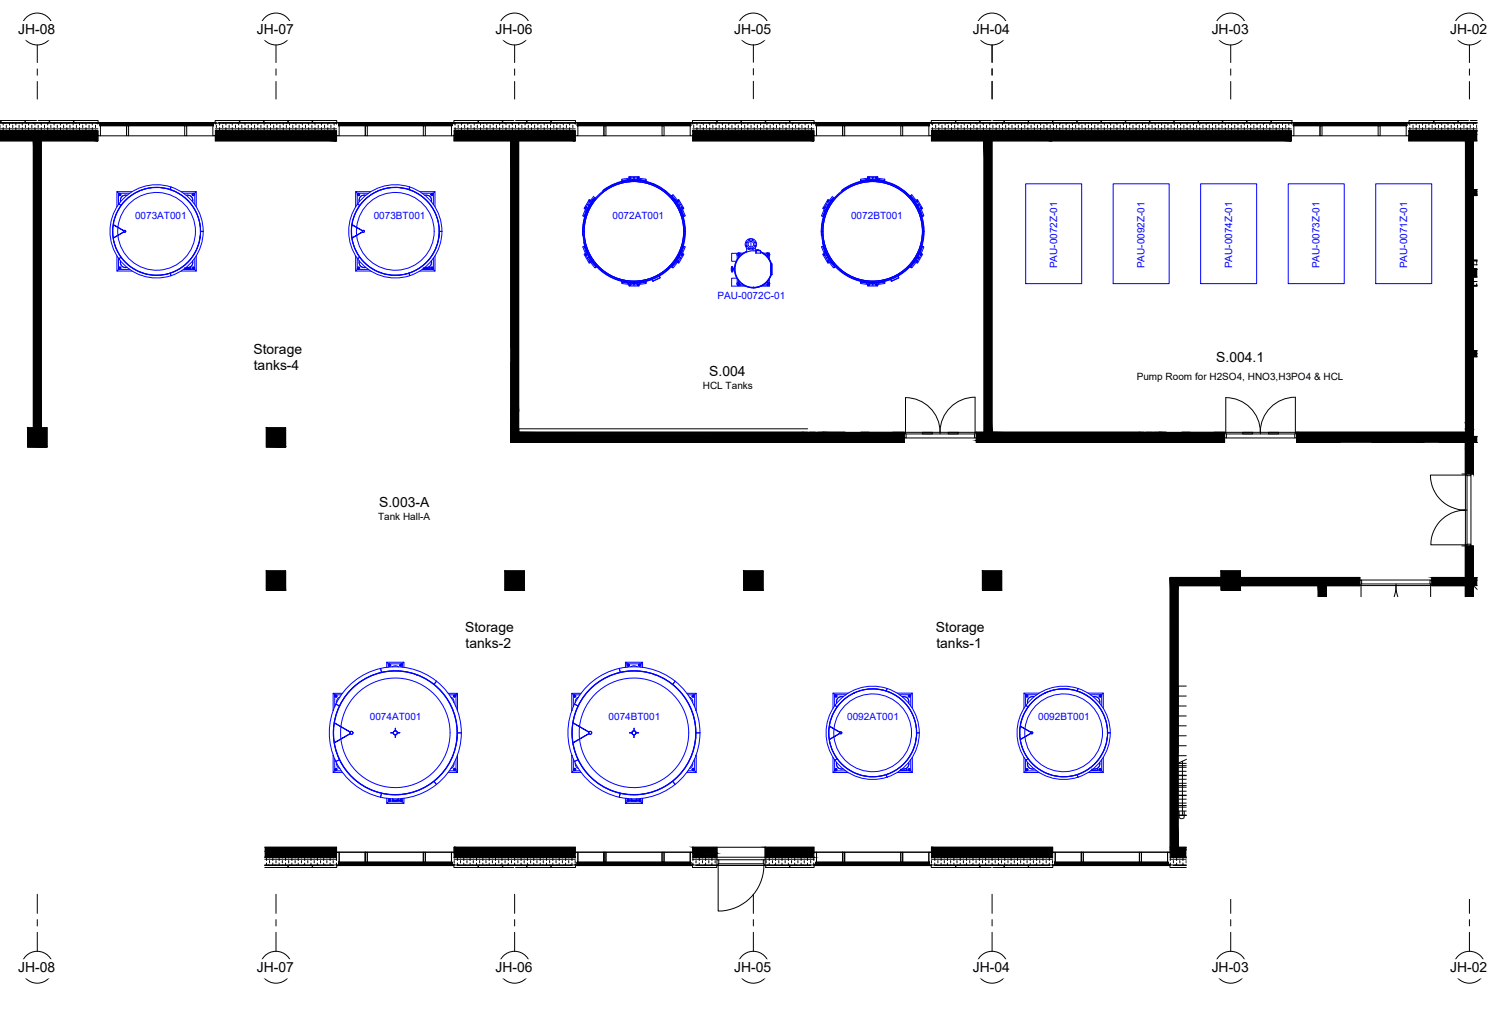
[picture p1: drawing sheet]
<svg xmlns="http://www.w3.org/2000/svg" width="630mm" height="425mm" viewBox="0 0 630 425" stroke-linecap="round" stroke-linejoin="round" font-family="sans-serif">
<defs><g id="words">
<g font-size="5.8">
<text x="7.7" y="14.3">JH-08</text>
<text x="108.1" y="14.3">JH-07</text>
<text x="208.6" y="14.3">JH-06</text>
<text x="309.1" y="14.3">JH-05</text>
<text x="409.6" y="14.3">JH-04</text>
<text x="510.1" y="14.3">JH-03</text>
<text x="610.6" y="14.3">JH-02</text>
<text x="106.7" y="148.9">Storage</text>
<text x="106.8" y="155.9">tanks-4</text>
<text x="512" y="152.4">S.004.1</text>
<text x="298.6" y="158.2">S.004</text>
<text x="159.6" y="213.1">S.003-A</text>
<text x="195.8" y="265.7">Storage</text>
<text x="394" y="265.7">Storage</text>
<text x="196" y="272.7">tanks-2</text>
<text x="394.2" y="272.7">tanks-1</text>
<text x="7.7" y="409">JH-08</text>
<text x="108.1" y="409">JH-07</text>
<text x="208.6" y="409">JH-06</text>
<text x="309.1" y="409">JH-05</text>
<text x="409.6" y="409">JH-04</text>
<text x="510.1" y="409">JH-03</text>
<text x="610.6" y="409">JH-02</text>
</g>
<text font-size="4.7" x="495.9" y="344.7">U</text>
<g font-size="4.2" fill="#00f">
<text x="56.8" y="92.2">0073AT001</text>
<text x="157.3" y="92.2">0073BT001</text>
<text x="257.8" y="92.2">0072AT001</text>
<text x="358.3" y="92.2">0072BT001</text>
<text x="445" y="112.9" transform="rotate(-90 445 112.9)">PAU-0072Z-01</text>
<text x="481.9" y="112.9" transform="rotate(-90 481.9 112.9)">PAU-0092Z-01</text>
<text x="518.7" y="112.9" transform="rotate(-90 518.7 112.9)">PAU-0074Z-01</text>
<text x="555.5" y="112.9" transform="rotate(-90 555.5 112.9)">PAU-0073Z-01</text>
<text x="592.4" y="112.9" transform="rotate(-90 592.4 112.9)">PAU-0071Z-01</text>
<text x="302.1" y="125.9">PAU-0072C-01</text>
<text x="155.7" y="303.1">0074AT001</text>
<text x="256.2" y="303.1">0074BT001</text>
<text x="356.6" y="303.1">0092AT001</text>
<text x="437" y="303.1">0092BT001</text>
</g>
<g font-size="4.2">
<text x="478.5" y="159.8">Pump Room for H2SO4, HNO3,H3PO4 &amp; HCL</text>
<text x="295.9" y="163.5">HCL Tanks</text>
<text x="159.2" y="218.6">Tank Hall-A</text>
</g>
</g></defs>
<!-- layer: A-WALL-PATT -->
<g fill="#000" stroke="#000" stroke-width=".42">
<path d="M-.1 55.1h41.3zM191.2 55.1h51zM395.7 55.1h47.1z"/>
<path d="M14 59.3l3.4 120.7v-120.7zM14 59.3l3.4 120.7h-3.4z"/>
<path d="M-.1 55.1l41.3 4.2v-4.2zM-.1 55.1l41.3 4.2h-41.3z"/>
<path d="M90.7 55.1l51 2v-2zM90.7 55.1l51 2h-51z"/>
<path d="M90.7 57.1l51 2.2v-2.2zM90.7 57.1l51 2.2h-51z"/>
<path d="M215 59.3l3.3 113.8v-113.8zM215 59.3l3.3 113.8h-3.3z"/>
<path d="M191.2 55.1l51 4.2v-4.2zM191.2 55.1l51 4.2h-51z"/>
<path d="M291.6 55.1l51 4.2v-4.2zM291.6 55.1l51 4.2h-51z"/>
<path d="M414.3 59.3l3.3 126v-126zM414.3 59.3l3.3 126h-3.3z"/>
<path d="M395.7 55.1h47.1zM392.1 55.1h50.7z"/>
<path d="M392.1 55.1l50.7 4.2v-4.2zM392.1 55.1l50.7 4.2h-50.7z"/>
<path d="M442.8 55.1l100.8 4.2v-4.2zM442.8 55.1l100.8 4.2h-100.8z"/>
<path d="M616.9 59.3l3.4 118.7v-118.7zM616.9 59.3l3.4 118.7h-3.4z"/>
<path d="M215 173.1l.8 4.9v-4.9zM215 173.1l.8 4.9h-.8z"/>
<path d="M215 178l.8 3.5v-3.5zM215 178l.8 3.5h-.8z"/>
<path d="M215.8 173.1l2.5 8.4v-8.4zM215.8 173.1l2.5 8.4h-2.5z"/>
<path d="M616.9 178l3.4 2.7v-2.7zM616.9 178l3.4 2.7h-3.4z"/>
<path d="M215 181.5l3.3 .4v-.4zM215 181.5l3.3 .4h-3.3z"/>
<path d="M215 181.9l122.8 .8v-.8zM215 181.9l122.8 .8h-122.8z"/>
<path d="M337.8 181.9l8.4 .8v-.8zM337.8 181.9l8.4 .8h-8.4z"/>
<path d="M346.2 181.9l34.5 .8v-.8zM346.2 181.9l34.5 .8h-34.5z"/>
<path d="M215 182.7l165.7 3.4v-3.4zM215 182.7l165.7 3.4h-165.7z"/>
<path d="M411 181.9l3.3 3.4v-3.4zM411 181.9l3.3 3.4h-3.3z"/>
<path d="M411 185.3l3.3 .8v-.8zM411 185.3l3.3 .8h-3.3z"/>
<path d="M414.3 185.3l3.3 .8v-.8zM414.3 185.3l3.3 .8h-3.3z"/>
<path d="M417.6 181.9l62 .8v-.8zM417.6 181.9l62 .8h-62z"/>
<path d="M479.6 181.9l8.4 .8v-.8zM479.6 181.9l8.4 .8h-8.4z"/>
<path d="M488 181.9l27.5 .8v-.8zM488 181.9l27.5 .8h-27.5z"/>
<path d="M417.6 182.7l97.9 3.4v-3.4zM417.6 182.7l97.9 3.4h-97.9z"/>
<path d="M545.8 181.9l71.1 4.2v-4.2zM545.8 181.9l71.1 4.2h-71.1z"/>
<path d="M616.9 180.7l1.7 3.7v-3.7zM616.9 180.7l1.7 3.7h-1.7z"/>
<path d="M616.9 184.4l1.7 4.6v-4.6zM616.9 184.4l1.7 4.6h-1.7z"/>
<path d="M618.6 180.7l1.7 3.7v-3.7zM618.6 180.7l1.7 3.7h-1.7z"/>
<path d="M616.9 189l3.4 10.4v-10.4zM616.9 189l3.4 10.4h-3.4z"/>
<path d="M618.6 184.4l1.7 4.6v-4.6zM618.6 184.4l1.7 4.6h-1.7z"/>
<path d="M616.9 229.7l3.4 13.3v-13.3zM616.9 229.7l3.4 13.3h-3.4z"/>
<path d="M492.6 243l3.4 113.5v-113.5zM492.6 243l3.4 113.5h-3.4z"/>
<path d="M496 243l18.1 3.4v-3.4zM496 243l18.1 3.4h-18.1z"/>
<path d="M522.1 243l50.4 3.4v-3.4zM522.1 243l50.4 3.4h-50.4z"/>
<path d="M602.8 243l14.1 3.4v-3.4zM602.8 243l14.1 3.4h-14.1z"/>
<path d="M191.2 356.5l51 4.2v-4.2zM191.2 356.5l51 4.2h-51z"/>
<path d="M291.6 356.5l10.2 2.4v-2.4zM291.6 356.5l10.2 2.4h-10.2z"/>
<path d="M291.6 358.9l10.2 1.8v-1.8zM291.6 358.9l10.2 1.8h-10.2z"/>
<path d="M322.1 356.5l20.5 4.2v-4.2zM322.1 356.5l20.5 4.2h-20.5z"/>
<path d="M392.1 356.5l51 4.2v-4.2zM392.1 356.5l51 4.2h-51z"/>
</g>
<g fill="#000">
<path d="M593.1 55.1h28.9z"/>
<path d="M630.3 55.1v4.1zM593 55l29 1.6v-1.6zM593.1 55.1v4.2h28.9v-2.7zM630.3 57.9v1.4z" fill-rule="evenodd"/>
<path d="M620.2 79.7l1.8 1v-1zM620.3 79.7v1.9h1.7v-.9z" fill-rule="evenodd"/>
<path d="M620.2 81.6l1.8 .3v-.3zM620.3 81.6v.7h1.7v-.3z" fill-rule="evenodd"/>
<path d="M630.3 113.2v3.3zM620.2 113.2l1.8 .1zM620.3 113.2v3.4h1.7v-3.3zM630.3 114.1v2.5z" fill-rule="evenodd"/>
<path d="M620.2 147.5l1.8 1.4v-1.4zM620.3 147.6v2.5h1.7v-1.2z" fill-rule="evenodd"/>
<path d="M620.3 186.2h1.7zM620.3 186.2h1.7z" fill-rule="evenodd"/>
<path d="M630.3 183.6v2.5zM620.2 183.6l1.8 .1zM620.3 183.6v2.6h1.7v-2.5zM630.3 184.7v1.5z" fill-rule="evenodd"/>
<path d="M554.9 246.3l3.4 .1v4.8h-3.1l-.3-4.8v4.8h.2z" fill-rule="evenodd"/>
<path d="M616.9 243h3.4l-.1 8.2h-2.8l-.5-8.2v8.2h.5z" fill-rule="evenodd"/>
<path d="M620.2 243l1.8 .1zM620.3 243v1h1.7v-.9z" fill-rule="evenodd"/>
<path d="M620.2 243.9l1.8 .3v-.3zM620.3 244v2.4h1.7v-2.1z" fill-rule="evenodd"/>
<path d="M111.3 356.5h30.4l-.1 4.1-30.3-2.5zM111.3 358.2l30.4 2.5h-30.4z" fill-rule="evenodd"/>
<path d="M492.6 356.4l6.9 .2zM492.6 356.5v.8h6.9v-.6z" fill-rule="evenodd"/>
<path d="M492.6 357.3l6.9 .3v-.3zM492.6 357.3v3.4h6.9v-3.1z" fill-rule="evenodd"/>
</g>
<g fill="none" stroke="#000" stroke-width=".42">
<path d="M0 52.7v1M0 54.6v.5M1.3 51.8v.9M1.3 53.7v.9M2.1 51.8h.3M2.7 52.7v1M2.7 54.6v.5M4 51.8v.9M4 53.7v.9M5.1 51.8h.3M5.4 52.7v1M5.4 54.6v.5"/>
<path d="M6.7 51.8v.9M6.7 53.7v.9M8 51.8h.3M8 52.7v1M8 54.6v.5M9.4 51.8v.9M9.4 53.7v.9M10.7 52.7v1M10.7 54.6v.5M11 51.8h.3M12.1 51.8v.9M12.1 53.7v.9"/>
<path d="M13.4 52.7v1M13.4 54.6v.5M14 51.8h.3M14.7 51.8v.9M14.7 53.7v.9M16.1 52.7v1M16.1 54.6v.5M16.9 51.8h.3M17.4 51.8v.9M17.4 53.7v.9M18.7 52.7v1M18.7 54.6v.5"/>
<path d="M19.9 51.8h.3M20.1 51.8v.9M20.1 53.7v.9M21.4 52.7v1M21.4 54.6v.5M22.8 51.8v.9M22.8 53.7v.9M22.8 51.8h.3M24.1 52.7v1M24.1 54.6v.5M25.4 51.8v.9M25.4 53.7v.9"/>
<path d="M25.8 51.8h.3M26.8 52.7v1M26.8 54.6v.5M28.1 51.8v.9M28.1 53.7v.9M28.7 51.8h.4M29.5 52.7v1M29.5 54.6v.5M30.8 51.8v.9M30.8 53.7v.9M31.7 51.8h.3M32.2 52.7v1"/>
<path d="M32.2 54.6v.5M33.5 51.8v.9M33.5 53.7v.9M34.7 51.8h.3M34.8 52.7v1M34.8 54.6v.5M36.2 51.8v.9M36.2 53.7v.9M37.5 52.7v1M37.5 54.6v.5M37.6 51.8h.3M38.8 51.8v.9"/>
<path d="M38.8 53.7v.9M40.2 52.7v1M40.2 54.6v.5M40.6 51.8h.3M90.9 51.8h.3M91.1 52.7v1M91.1 54.6v.5M92.4 51.8v.9M92.4 53.7v.9M93.8 52.7v1M93.8 54.6v.5M93.9 51.8h.3"/>
<path d="M95.1 51.8v.9M95.1 53.7v.9M96.5 52.7v1M96.5 54.6v.5M96.8 51.8h.3M97.8 51.8v.9M97.8 53.7v.9M99.1 52.7v1M99.1 54.6v.5M99.8 51.8h.3M100.5 51.8v.9M100.5 53.7v.9"/>
<path d="M101.8 52.7v1M101.8 54.6v.5M102.8 51.8h.3M103.2 51.8v.9M103.2 53.7v.9M104.5 52.7v1M104.5 54.6v.5M105.8 53.7v.9M106 51.8h-.3l.1 .9M107.2 52.7v1M107.2 54.6v.5M108.5 51.8v.9"/>
<path d="M108.5 53.7v.9M108.7 51.8h.3M109.8 52.7v1M109.8 54.6v.5M111.2 51.8v.9M111.2 53.7v.9M111.7 51.8h.3M112.5 52.7v1M112.5 54.6v.5M113.9 51.8v.9M113.9 53.7v.9M114.6 51.8h.3"/>
<path d="M115.2 52.7v1M115.2 54.6v.5M116.5 51.8v.9M116.5 53.7v.9M117.5 51.8h.4M117.9 52.7v1M117.9 54.6v.5M119.2 51.8v.9M119.2 53.7v.9M120.5 51.8h.3M120.6 52.7v1M120.6 54.6v.5"/>
<path d="M121.9 51.8v.9M121.9 53.7v.9M123.3 52.7v1M123.3 54.6v.5M123.5 51.8h.3M124.6 51.8v.9M124.6 53.7v.9M125.9 52.7v1M125.9 54.6v.5M126.4 51.8h.3M127.3 51.8v.9M127.3 53.7v.9"/>
<path d="M128.6 52.7v1M128.6 54.6v.5M129.4 51.8h.3M129.9 51.8v.9M129.9 53.7v.9M131.3 52.7v1M131.3 54.6v.5M132.4 51.8h.3l-.1 .9M132.6 53.7v.9M134 52.7v1M134 54.6v.5M135.3 53.7v.9"/>
<path d="M135.6 51.8h-.3v.9M136.6 52.7v1M136.6 54.6v.5M138 51.8v.9M138 53.7v.9M138.3 51.8h.3M139.3 52.7v1M139.3 54.6v.5M140.7 51.8v.9M140.7 53.7v.9M141.3 51.8h.2M191.6 53.7v.9"/>
<path d="M191.9 51.8h-.3v.9M192.9 52.7v1M192.9 54.6v.5M194.3 51.8v.9M194.3 53.7v.9M194.6 51.8h.2M195.6 52.7v1M195.6 54.6v.5M196.9 51.8v.9M196.9 53.7v.9M197.5 51.8h.3M198.3 52.7v1"/>
<path d="M198.3 54.6v.5M199.6 51.8v.9M199.6 53.7v.9M200.5 51.8h.3M200.9 52.7v1M200.9 54.6v.5M202.3 51.8v.9M202.3 53.7v.9M203.4 51.8h.3M203.7 52.7v1M203.7 54.6v.5M205 51.8v.9"/>
<path d="M205 53.7v.9M206.3 52.7v1M206.3 54.6v.5M206.4 51.8h.3M207.6 51.8v.9M207.6 53.7v.9M209 52.7v1M209 54.6v.5M209.3 51.8h.3M210.3 51.8v.9M210.3 53.7v.9M211.7 52.7v1"/>
<path d="M211.7 54.6v.5M212.3 51.8h.3M213 51.8v.9M213 53.7v.9M214.4 52.7v1M214.4 54.6v.5M215.3 51.8h.2M215.7 51.8v.9M215.7 53.7v.9M217 52.7v1M217 54.6v.5M218.2 51.8h.3"/>
<path d="M218.4 51.8v.9M218.4 53.7v.9M219.7 52.7v1M219.7 54.6v.5M221.1 51.8v.9M221.1 53.7v.9M221.2 51.8h.3M222.4 52.7v1M222.4 54.6v.5M223.7 51.8v.9M223.7 53.7v.9M224.1 51.8h.3"/>
<path d="M225.1 52.7v1M225.1 54.6v.5M226.4 51.8v.9M226.4 53.7v.9M227.1 51.8h.3M227.7 52.7v1M227.7 54.6v.5M229.1 51.8v.9M229.1 53.7v.9M230.1 51.8h.3M230.4 52.7v1M230.4 54.6v.5"/>
<path d="M231.8 51.8v.9M231.8 53.7v.9M233 51.8h.3M233.1 52.7v1M233.1 54.6v.5M234.4 51.8v.9M234.4 53.7v.9M235.8 52.7v1M235.8 54.6v.5M236 51.8h.3M237.1 51.8v.9M237.1 53.7v.9"/>
<path d="M238.5 52.7v1M238.5 54.6v.5M239 51.8h.3M239.8 51.8v.9M239.8 53.7v.9M241.2 52.7v1M241.2 54.6v.5M242.2 51.8h-.3M292 52.7v1M292 54.6v.5M292.2 51.8h.4M293.4 51.8v.9"/>
<path d="M293.4 53.7v.9M294.8 52.7v1M294.8 54.6v.5M295.2 51.8h.3M296.1 51.8v.9M296.1 53.7v.9M297.4 52.7v1M297.4 54.6v.5M298.1 51.8h.3M298.8 51.8v.9M298.8 53.7v.9M300.1 52.7v1"/>
<path d="M300.1 54.6v.5M301.1 51.8h.3v.9M301.4 53.7v.9M302.8 52.7v1M302.8 54.6v.5M304.1 51.8h.3M304.1 51.8v.9M304.1 53.7v.9M305.5 52.7v1M305.5 54.6v.5M306.8 51.8v.9M306.8 53.7v.9"/>
<path d="M307 51.8h.3M308.1 52.7v1M308.1 54.6v.5M309.5 51.8v.9M309.5 53.7v.9M310 51.8h.3M310.8 52.7v1M310.8 54.6v.5M312.2 51.8v.9M312.2 53.7v.9M313 51.8h.3M313.5 52.7v1"/>
<path d="M313.5 54.6v.5M314.8 51.8v.9M314.8 53.7v.9M315.9 51.8h.3M316.2 52.7v1M316.2 54.6v.5M317.5 51.8v.9M317.5 53.7v.9M318.8 52.7v1M318.8 54.6v.5M318.9 51.8h.3M320.2 51.8v.9"/>
<path d="M320.2 53.7v.9M321.6 52.7v1M321.6 54.6v.5M321.8 51.8h.3M322.9 51.8v.9M322.9 53.7v.9M324.2 52.7v1M324.2 54.6v.5M324.8 51.8h.3M325.6 51.8v.9M325.6 53.7v.9M326.9 52.7v1"/>
<path d="M326.9 54.6v.5M327.8 51.8h.3M328.2 51.8v.9M328.2 53.7v.9M329.6 52.7v1M329.6 54.6v.5M330.7 51.8h.3M330.9 51.8v.9M330.9 53.7v.9M332.3 52.7v1M332.3 54.6v.5M333.6 51.8v.9"/>
<path d="M333.6 53.7v.9M333.7 51.8h.3M334.9 52.7v1M334.9 54.6v.5M336.3 51.8v.9M336.3 53.7v.9M336.6 51.8h.4M337.6 52.7v1M337.6 54.6v.5M338.9 51.8v.9M338.9 53.7v.9M339.6 51.8h.3"/>
<path d="M340.3 52.7v1M340.3 54.6v.5M341.6 51.8v.9M341.6 53.7v.9M342.6 51.7l-.1 .1M392.5 51.8v.9M392.5 53.7v.9M392.9 51.8h.3M393.9 52.7v1M393.9 54.6v.5M395.2 51.8v.9M395.2 53.7v.9"/>
<path d="M395.8 51.8h.3M396.6 52.7v1M396.6 54.6v.5M397.9 51.8v.9M397.9 53.7v.9M398.8 51.8h.3M399.2 52.7v1M399.2 54.6v.5M400.6 51.8v.9M400.6 53.7v.9M401.8 51.8h.3M401.9 52.7v1"/>
<path d="M401.9 54.6v.5M403.3 51.8v.9M403.3 53.7v.9M404.6 52.7v1M404.6 54.6v.5M404.7 51.8h.3M405.9 51.8v.9M405.9 53.7v.9M407.3 52.7v1M407.3 54.6v.5M407.7 51.8h.3M408.6 51.8v.9"/>
<path d="M408.6 53.7v.9M409.9 52.7v1M409.9 54.6v.5M410.7 51.8h.3M411.3 51.8v.9M411.3 53.7v.9M412.7 52.7v1M412.7 54.6v.5M413.6 51.8h.3l.1 .9M414 53.7v.9M415.3 52.7v1M415.3 54.6v.5"/>
<path d="M416.6 51.8h.3M416.7 51.8v.9M416.7 53.7v.9M418 52.7v1M418 54.6v.5M419.3 51.8v.9M419.3 53.7v.9M419.6 51.8h.2M420.7 52.7v1M420.7 54.6v.5M422 51.8v.9M422 53.7v.9"/>
<path d="M422.5 51.8h.3M423.4 52.7v1M423.4 54.6v.5M424.7 51.8v.9M424.7 53.7v.9M425.4 51.8h.4M426 52.7v1M426 54.6v.5M427.4 51.8v.9M427.4 53.7v.9M428.4 51.8h.3M428.7 52.7v1"/>
<path d="M428.7 54.6v.5M430.1 51.8v.9M430.1 53.7v.9M431.4 51.8h.3M431.4 52.7v1M431.4 54.6v.5M432.7 51.8v.9M432.7 53.7v.9M434.1 52.7v1M434.1 54.6v.5M434.3 51.8h.3M435.4 51.8v.9"/>
<path d="M435.4 53.7v.9M436.7 52.7v1M436.7 54.6v.5M437.3 51.8h.3M438.1 51.8v.9M438.1 53.7v.9M439.4 52.7v1M439.4 54.6v.5M440.3 51.8h.2M440.8 51.8v.9M440.8 53.7v.9M442.1 52.7v1"/>
<path d="M442.1 54.6v.5M443.2 51.8h.3v.9M443.5 53.7v.9M444.8 52.7v1M444.8 54.6v.5M446.1 53.7v.9M446.5 51.8h-.3l-.1 .9M447.4 52.7v1M447.4 54.6v.5M448.8 51.8v.9M448.8 53.7v.9M449.1 51.8h.3"/>
<path d="M450.2 52.7v1M450.2 54.6v.5M451.5 51.8v.9M451.5 53.7v.9M452.1 51.8h.3M452.8 52.7v1M452.8 54.6v.5M454.2 51.8v.9M454.2 53.7v.9M455.1 51.8h.3M455.5 52.7v1M455.5 54.6v.5"/>
<path d="M456.8 51.8v.9M456.8 53.7v.9M458 51.8h.3M458.2 52.7v1M458.2 54.6v.5M459.5 51.8v.9M459.5 53.7v.9M460.9 52.7v1M460.9 54.6v.5M461 51.8h.3M462.2 51.8v.9M462.2 53.7v.9"/>
<path d="M463.5 52.7v1M463.5 54.6v.5M464 51.8h.3M464.9 51.8v.9M464.9 53.7v.9M466.2 52.7v1M466.2 54.6v.5M466.9 51.8h.3M467.6 51.8v.9M467.6 53.7v.9M468.9 52.7v1M468.9 54.6v.5"/>
<path d="M469.8 51.8h.4v.9M470.2 53.7v.9M471.6 52.7v1M471.6 54.6v.5M472.8 51.8h.3M472.9 51.8v.9M472.9 53.7v.9M474.2 52.7v1M474.2 54.6v.5M475.6 51.8v.9M475.6 53.7v.9M475.8 51.8h.3"/>
<path d="M477 52.7v1M477 54.6v.5M478.3 51.8v.9M478.3 53.7v.9M478.7 51.8h.3M479.6 52.7v1M479.6 54.6v.5M481 51.8v.9M481 53.7v.9M481.7 51.8h.3M482.3 52.7v1M482.3 54.6v.5"/>
<path d="M483.6 51.8v.9M483.6 53.7v.9M484.7 51.8h.3M485 52.7v1M485 54.6v.5M486.3 51.8v.9M486.3 53.7v.9M487.6 51.8h.3M487.7 52.7v1M487.7 54.6v.5M489 51.8v.9M489 53.7v.9"/>
<path d="M490.3 52.7v1M490.3 54.6v.5M490.6 51.8h.3M491.7 51.8v.9M491.7 53.7v.9M493 52.7v1M493 54.6v.5M493.6 51.8h.2M494.4 51.8v.9M494.4 53.7v.9M495.7 52.7v1M495.7 54.6v.5"/>
<path d="M496.5 51.8h.3M497 51.8v.9M497 53.7v.9M498.4 52.7v1M498.4 54.6v.5M499.5 51.8h.3M499.7 51.8v.9M499.7 53.7v.9M501 52.7v1M501 54.6v.5M502.4 53.7v.9M502.7 51.8h-.3v.9"/>
<path d="M503.8 52.7v1M503.8 54.6v.5M505.1 51.8v.9M505.1 53.7v.9M505.4 51.8h.3M506.4 52.7v1M506.4 54.6v.5M507.8 51.8v.9M507.8 53.7v.9M508.4 51.8h.3M509.1 52.7v1M509.1 54.6v.5"/>
<path d="M510.4 51.8v.9M510.4 53.7v.9M511.3 51.8h.3M511.8 52.7v1M511.8 54.6v.5M513.1 51.8v.9M513.1 53.7v.9M514.3 51.8h.2M514.5 52.7v1M514.5 54.6v.5M515.8 51.8v.9M515.8 53.7v.9"/>
<path d="M517.1 52.7v1M517.1 54.6v.5M517.2 51.8h.3M518.5 51.8v.9M518.5 53.7v.9M519.8 52.7v1M519.8 54.6v.5M520.2 51.8h.3M521.2 51.8v.9M521.2 53.7v.9M522.5 52.7v1M522.5 54.6v.5"/>
<path d="M523.1 51.8h.3M523.8 51.8v.9M523.8 53.7v.9M525.2 52.7v1M525.2 54.6v.5M526.1 51.8h.3M526.5 51.8v.9M526.5 53.7v.9M527.8 52.7v1M527.8 54.6v.5M529.1 51.8h.3M529.2 51.8v.9"/>
<path d="M529.2 53.7v.9M530.6 52.7v1M530.6 54.6v.5M531.9 51.8v.9M531.9 53.7v.9M532 51.8h.3M533.2 52.7v1M533.2 54.6v.5M534.6 51.8v.9M534.6 53.7v.9M535 51.8h.3M535.9 52.7v1"/>
<path d="M535.9 54.6v.5M537.2 51.8v.9M537.2 53.7v.9M538 51.8h.3M538.6 52.7v1M538.6 54.6v.5M539.9 51.8v.9M539.9 53.7v.9M540.9 51.8h.3M541.3 52.7v1M541.3 54.6v.5M542.6 51.8v.9"/>
<path d="M542.6 53.7v.9M593.1 55.1h28.9zM593.5 51.8v.9M593.5 53.7v.9M594.2 51.8h.3M594.9 52.7v1M594.9 54.6v.5M596.2 51.8v.9M596.2 53.7v.9M597.1 51.8h.4M597.5 52.7v1M597.5 54.6v.5"/>
<path d="M598.9 51.8v.9M598.9 53.7v.9M600.1 51.8h.3M600.2 52.7v1M600.2 54.6v.5M601.5 51.8v.9M601.5 53.7v.9M602.9 52.7v1M602.9 54.6v.5M603.1 51.8h.3M604.2 51.8v.9M604.2 53.7v.9"/>
<path d="M605.6 52.7v1M605.6 54.6v.5M606 51.8h.3M606.9 51.8v.9M606.9 53.7v.9M608.2 52.7v1M608.2 54.6v.5M609 51.8h.3M609.6 51.8v.9M609.6 53.7v.9M610.9 52.7v1M610.9 54.6v.5"/>
<path d="M612 51.8h.3v.9M612.3 53.7v.9M613.6 52.7v1M613.6 54.6v.5M614.9 53.7v.9M615.2 51.8h-.3v.9M616.3 52.7v1M616.3 54.6v.5M617.6 51.8v.9M617.6 53.7v.9M617.9 51.8h.3M618.9 52.7v1"/>
<path d="M618.9 54.6v.5M620.3 51.8v.9M620.3 53.7v.9M620.8 51.8h.3M621.7 52.7v1M621.7 54.6v.5M622 55.1h-28.9l28.9 1.5-28.9-1.5v4.2h28.9M622 79.7h-1.7l1.7 1-1.7-1v1.9h1.7h-1.7l1.7 .4-1.7-.4v.7h1.7M620.3 110.4v1M620.3 118.4v1.1M621.7 111.4h.1M621.7 109.8v.6"/>
<path d="M621.7 119.5v.6M622 113.3l-1.7-.1v3.4h1.7M622 113.2h-1.7l1.7 .1M622 147.6h-1.7l1.7 1.3-1.7-1.3v2.5h1.7M622 183.6h-1.7l1.7 .1-1.7-.1v2.6h1.7M622 186.2h-1.7h1.7M554.9 251.2v-4.8l.3 4.8-.3-4.8h3.4v4.8M616.9 251.2v-8.2l.5 8.2-.5-8.2h3.4v8.2M622 243h-1.7l1.7 .1-1.7-.1v1h1.7h-1.7l1.7 .3-1.7-.3v2.4h1.7M111.3 358.2l30.4 2.5h-30.4M111.3 356.5h30.4v4.2l-30.4-2.5M499.5 356.5h-6.9l6.9 .2-6.9-.2v.8h6.9h-6.9l6.9 .3-6.9-.3v3.4h6.9"/>
<path d="M112.2 361.1v1M112.2 363.1v.8M112.9 363.9h.3M113.5 360.7v.4M113.5 362.1v1M114.8 361.1v1M114.8 363.1v.8M115.9 363.9h.2M116.2 360.7v.4M116.2 362.1v1M117.5 361.1v1M117.5 363.1v.8"/>
<path d="M118.8 363.9h.3M118.9 360.7v.4M118.9 362.1v1M120.2 361.1v1M120.2 363.1v.8M121.5 360.7v.4M121.5 362.1v1M121.8 363.9h.3M122.9 361.1v1M122.9 363.1v.8M124.2 360.7v.4M124.2 362.1v1"/>
<path d="M124.7 363.9h.3M125.5 361.1v1M125.5 363.1v.8M126.9 360.7v.4M126.9 362.1v1M127.7 363.9h.3M128.3 361.1v1M128.3 363.1v.8M129.6 360.7v.4M129.6 362.1v1M130.9 361.1v1M130.9 363.1v.8h-.2"/>
<path d="M132.3 360.7v.4M132.3 362.1v1M133.6 361.1v1M133.6 363.1v.8M133.6 363.9h.3M134.9 360.7v.4M134.9 362.1v1M136.3 361.1v1M136.3 363.1v.8M136.6 363.9h.3M137.6 360.7v.4M137.6 362.1v1"/>
<path d="M139 361.1v1M139 363.1v.8M139.6 363.9h.3M140.3 360.7v.4M140.3 362.1v1M141.6 361.1v1M141.6 363.1v.8M191.2 360.7v.4M191.2 362.1v1M192.6 361.1v1M192.6 363.1v.8M192.8 363.9h.3"/>
<path d="M193.9 360.7v.4M193.9 362.1v1M195.2 361.1v1M195.2 363.1v.8M195.8 363.9h.3M196.6 360.7v.4M196.6 362.1v1M197.9 361.1v1M197.9 363.1v.8M198.7 363.9h.3M199.2 360.7v.4M199.2 362.1v1"/>
<path d="M200.6 361.1v1M200.6 363.1v.8M201.7 363.9h.3M201.9 360.7v.4M201.9 362.1v1M203.3 361.1v1M203.3 363.1v.8M204.6 360.7v.4M204.6 362.1v1M204.7 363.9h.3M205.9 361.1v1M205.9 363.1v.8"/>
<path d="M207.3 360.7v.4M207.3 362.1v1M207.6 363.9h.3M208.6 361.1v1M208.6 363.1v.8M210 360.7v.4M210 362.1v1M210.6 363.9h.3M211.3 361.1v1M211.3 363.1v.8M212.6 360.7v.4M212.6 362.1v1"/>
<path d="M213.6 363.9h.3M214 361.1v1M214 363.1v.8M215.3 360.7v.4M215.3 362.1v1M216.5 363.9h.3M216.6 361.1v1M216.6 363.1v.8M218 360.7v.4M218 362.1v1M219.4 361.1v1M219.4 363.1v.8"/>
<path d="M219.5 363.9h.3M220.7 360.7v.4M220.7 362.1v1M222 361.1v1M222 363.1v.8M222.4 363.9h.3M223.4 360.7v.4M223.4 362.1v1M224.7 361.1v1M224.7 363.1v.8M225.4 363.9h.3M226 360.7v.4"/>
<path d="M226 362.1v1M227.4 361.1v1M227.4 363.1v.8M228.3 363.9h.4M228.7 360.7v.4M228.7 362.1v1M230.1 361.1v1M230.1 363.1v.8M231.3 363.9h.3M231.4 360.7v.4M231.4 362.1v1M232.7 361.1v1"/>
<path d="M232.7 363.1v.8M234.1 360.7v.4M234.1 362.1v1M234.3 363.9h.3M235.4 361.1v1M235.4 363.1v.8M236.8 360.7v.4M236.8 362.1v1M237.2 363.9h.3M238.1 361.1v1M238.1 363.1v.8M239.4 360.7v.4"/>
<path d="M239.4 362.1v1M240.2 363.9h.3M240.8 361.1v1M240.8 363.1v.8M242.1 360.7v.4M242.1 362.1v1M291.7 361.1v1M291.7 363.1v.8M293 360.7v.4M293 362.1v1M293.5 363.9h.3M294.4 361.1v1"/>
<path d="M294.4 363.1v.8M295.7 360.7v.4M295.7 362.1v1M296.4 363.9h.3M297 361.1v1M297 363.1v.8M298.4 360.7v.4M298.4 362.1v1M299.7 361.1v1M299.7 363.1v.8h-.3M301.1 360.7v.4M301.1 362.1v1"/>
<path d="M322.5 360.7v.4M322.5 362.1v1M323.1 363.9h.3M323.8 361.1v1M323.8 363.1v.8M325.2 360.7v.4M325.2 362.1v1M326 363.9h.3M326.5 361.1v1M326.5 363.1v.8M327.9 360.7v.4M327.9 362.1v1"/>
<path d="M329 363.9h.3M329.2 361.1v1M329.2 363.1v.8M330.5 360.7v.4M330.5 362.1v1M331.9 361.1v1M331.9 363.1v.8M332 363.9h.3M333.2 360.7v.4M333.2 362.1v1M334.5 361.1v1M334.5 363.1v.8"/>
<path d="M334.9 363.9h.3M335.9 360.7v.4M335.9 362.1v1M337.3 361.1v1M337.3 363.1v.8M337.9 363.9h.3M338.6 360.7v.4M338.6 362.1v1M339.9 361.1v1M339.9 363.1v.8M340.9 363.9h.3M341.3 360.7v.4"/>
<path d="M341.3 362.1v1M342.6 361.1v1M342.6 363.1v.8M392.2 360.7v.4M392.2 362.1v1M393.5 361.1v1M393.5 363.1v.8M394.2 363.9h.2M394.8 360.7v.4M394.8 362.1v1M396.2 361.1v1M396.2 363.1v.8"/>
<path d="M397.1 363.9h.3M397.5 360.7v.4M397.5 362.1v1M398.9 361.1v1M398.9 363.1v.8M400.1 363.9h.3M400.2 360.7v.4M400.2 362.1v1M401.6 361.1v1M401.6 363.1v.8M402.9 360.7v.4M402.9 362.1v1"/>
<path d="M403 363.9h.3M404.2 361.1v1M404.2 363.1v.8M405.6 360.7v.4M405.6 362.1v1M406 363.9h.3M406.9 361.1v1M406.9 363.1v.8M408.2 360.7v.4M408.2 362.1v1M408.9 363.9h.4M409.6 361.1v1"/>
<path d="M409.6 363.1v.8M410.9 360.7v.4M410.9 362.1v1M411.9 363.9h.3M412.3 361.1v1M412.3 363.1v.8M413.6 360.7v.4M413.6 362.1v1M414.9 363.9h.2M414.9 361.1v1M414.9 363.1v.8M416.3 360.7v.4"/>
<path d="M416.3 362.1v1M417.6 361.1v1M417.6 363.1v.8M417.8 363.9h.3M419 360.7v.4M419 362.1v1M420.3 361.1v1M420.3 363.1v.8M420.8 363.9h.3M421.6 360.7v.4M421.6 362.1v1M423 361.1v1"/>
<path d="M423 363.1v.8M423.7 363.9h.3M424.3 360.7v.4M424.3 362.1v1M425.6 361.1v1M425.6 363.1v.8M426.7 363.9h.3M427 360.7v.4M427 362.1v1M428.4 361.1v1M428.4 363.1v.8M429.7 360.7v.4"/>
<path d="M429.7 362.1v1M429.7 363.9h.3M431 361.1v1M431 363.1v.8M432.4 360.7v.4M432.4 362.1v1M432.6 363.9h.3M433.7 361.1v1M433.7 363.1v.8M435 360.7v.4M435 362.1v1M435.6 363.9h.3"/>
<path d="M436.4 361.1v1M436.4 363.1v.8M437.7 360.7v.4M437.7 362.1v1M438.6 363.9h.3M439.1 361.1v1M439.1 363.1v.8M440.4 360.7v.4M440.4 362.1v1M441.5 363.9h.3M441.7 361.1v1M441.7 363.1v.8"/>
<path d="M443.1 360.7v.4M443.1 362.1v1M492.7 361.1v1M492.7 363.1v.8M494 360.7v.4M494 362.1v1M494.8 363.9h.3M495.3 361.1v1M495.3 363.1v.8M496.7 360.7v.4M496.7 362.1v1M498 361.1v1"/>
<path d="M498 363.1v.8h-.3M499.4 360.7v.4M499.4 362.1v1"/>
</g>
<!-- layer: I-WALL -->
<g fill="none" stroke="#000" stroke-width=".42">
<path d="M14 59.3v120.7M17.4 59.3v120.7M215 59.3v87M218.3 59.3v122.6h137.7M414.3 59.3v122.6h-3.3M417.6 59.3v122.6h73.5M620.3 59.3v53.9h1.7M620.3 79.7h1.7M620.3 82.3h1.7M620.3 118.4h1.7M620.3 109.4h1.7M620.3 111.4h1.7"/>
<path d="M622 116.6h-1.7v82.8h-1.1M620.3 120.4h1.7M215 152.5v33.6h165.7v-1.8M620.3 150.1h1.7M620.3 147.6h1.7M362.2 181.9h18.5M411 184.3v1.8h104.5v-1.8M497.3 181.9h18.2M545.8 181.9h71.1M545.8 184.3v1.8h18.4M577.5 186.1h22.1M605.8 186.1h11.1v13.3"/>
<path d="M620.3 186.2h1.7M620.3 183.6h1.7M616.9 229.7v13.3h-14.1v1M619.2 229.7h1.1v13.3h1.7M514.1 246.4h-18.1v110.1M514.1 243h-21.5v113.5M522.1 246.4h32.8v4.8M522.1 243h50.4v1M572.5 246.4h-14.2v4.8M602.8 246.4h14.1v4.8M622 246.4h-1.7v4.8"/>
</g>
<!-- layer: A-DOOR -->
<g fill="none" stroke="#000" stroke-width=".42">
<path d="M381.2 167.3a14.5 14.5 0 0 1 14.6 14.6 14.7 14.7 0 0 1 14.7-14.8v14.8h-29.3zM380.7 181.9h.5v.7h.3v1.7h-.8zM381.5 184.3h28.7M381.5 182.6h28.7M395.8 181.9v.7M410.5 181.9h.5v2.4h-.8zM515.5 181.9h.5v.7h.3v1.7h-.8zM516.3 184.3h28.8M516.3 182.6h28.8M530.6 181.9a14.8 14.8 0 0 1 14.7-14.8v14.8h-29.3v-14.6a14.5 14.5 0 0 1 14.6 15.3M545.3 181.9h.5v2.4h-.7zM602.2 199.9h14.7v29.3h-14.6a14.5 14.5 0 0 1 14.6-14.6 14.7 14.7 0 0 1-14.7-14.7z"/>
<path d="M616.9 199.4h2.3v.7h-1.6v-.2h-.7zM616.9 214.6h.7M617.6 200.1v28.9M619.2 200.1v28.9M616.9 229.2l2.3-.2v.7h-2.3zM572.5 244h.7l-.2 2.4h-.5zM573 251.2v-4.8h29.3v4.8M573.2 244h28.8M573.2 245.7h28.8M587.7 246.4l.3 2.9 .5 1.9M587.7 246.4l-.8 4.8M587.7 245.7v.7"/>
<path d="M602 244h.8v2.4h-.5v-.7h-.3zM301.8 361.7h.8l-.3 2.4h-.5zM302.3 364.1h19.3a19.2 19.2 0 0 1-19.3 19.2zM302.5 364.1h18.9M302.6 363.4h18.7M302.6 361.7h18.7M321.3 361.7h.8v2.4h-.5v-.7h-.3z"/>
</g>
<!-- layer: A-DOOR-GLAZ -->
<path d="M388.3 181.9h4.2v.7h-4.2zM399.2 181.9h4.2v.7h-4.2zM523.1 181.9h4.2v.7h-4.2zM534 181.9h4.2v.7h-4.2z" fill="none" stroke="#000" stroke-width=".42"/>
<!-- layer: S-COLS -->
<g fill="#000" stroke="#000" stroke-width=".42">
<path d="M11.7 180l8 7.9v-7.9zM11.7 180l8 7.9h-8z"/>
<path d="M112.2 180l8 7.9v-7.9zM112.2 180l8 7.9h-8z"/>
<path d="M11.7 187.9l8 .1zM11.7 187.9l8 .1z"/>
<path d="M112.2 187.9l8 .1zM112.2 187.9l8 .1z"/>
<path d="M112.2 240.3l8 7.9v-7.9zM112.2 240.3l8 7.9h-8z"/>
<path d="M112.2 248.2l8 .1zM112.2 248.2l8 .1z"/>
<path d="M212.6 240.3l8.1 7.9v-7.9zM212.6 240.3l8.1 7.9h-8.1z"/>
<path d="M212.6 248.2l8.1 .1zM212.6 248.2l8.1 .1z"/>
<path d="M313.1 240.3l8.1 7.9v-7.9zM313.1 240.3l8.1 7.9h-8.1z"/>
<path d="M313.1 248.2l8.1 .1zM313.1 248.2l8.1 .1z"/>
<path d="M413.6 240.3l8 7.9v-7.9zM413.6 240.3l8 7.9h-8z"/>
<path d="M413.6 248.2l8 .1zM413.6 248.2l8 .1z"/>
<path d="M514.1 240.3l8 7.9v-7.9zM514.1 240.3l8 7.9h-8z"/>
<path d="M514.1 248.2l8 .1zM514.1 248.2l8 .1z"/>
</g>
<path d="M11.7 180h8v8h-8zM112.2 180h8v8h-8zM112.2 240.3h8v8h-8zM212.6 240.3h8.1v8h-8.1zM313.1 240.3h8.1v8h-8.1zM413.6 240.3h8v8h-8zM514.1 240.3h8v8h-8z" fill="none" stroke="#000" stroke-width=".42"/>
<!-- layer: 0 -->
<path d="M620.3 246.4l1.7 1.7" fill="none" stroke="#000" stroke-width=".42"/>
<!-- layer: A-WALL -->
<g fill="none" stroke="#000" stroke-width=".42">
<path d="M-.1 51.8h41.3M-.1 54.2h41.3M-.1 59.3h14.1M0 51.6h41.2v.5M41.2 55.1h-41.2h41.2v4.2h-23.8M90.7 51.6v.5M90.7 51.8h51M90.7 54.2h51M92 51.6h49.7v.5M141.7 55.1h-51h51v4.2h-51v-2.5M191.2 52.1v-.5h51v.5M191.2 51.8h51"/>
<path d="M191.2 54.2h51M191.2 56.8v2.5h23.8M242.2 55.1h-51h51v4.2h-23.9M291.6 52.1v-.5h51v.5M291.6 51.8h51M291.6 54.2h51M342.6 55.1h-51h51v4.2h-51v-2.5M392.1 52.1v-.5h151.5v.5M392.1 51.8h151.5M392.1 54.2h151.5M392.1 56.8v2.5h22.2M543.6 55.1h-151.5h151.5v4.2h-126"/>
<path d="M593.1 55.1h28.9M593.1 51.8h28.9M593.1 54.2h28.9M593.1 56.8v2.5h23.8M620.3 59.3h1.7M622 51.6h-28.9v.5M620.3 109.6h1.7M620.3 109.8h1.7M620.3 120.1h1.7M620.3 120.2h1.7M11.6 179.9l.1 8.1M11.7 179.9v.1"/>
<path d="M19.7 179.9v.1M19.8 179.9v8.2M112.1 179.9l.1 8.1M112.2 179.9v.1M120.2 179.9v.1M120.3 179.9v8.2M214.9 179.8l.1 6.3M19.7 188l-8.1 .1M120.2 188l-8.1 .1M214.9 186.2h165.8M340 180.4h-121.6v1.5h121.6M340.7 181.9h2.5"/>
<path d="M344.3 181.9h11.4M362.4 181.9h3.4M375.8 181.9h4.9M411 181.9h3.3M411 186.2h104.5M417.7 180.4v1.5h63.9M482.4 181.9h2.8M485.7 181.9h5.2M497.6 181.9h3.4M511 181.9h4.5M545.8 181.9h71.1M545.8 186.2h18.4"/>
<path d="M577.5 186.2h8.4M596 186.2h3.3M615.4 199.4h1.5M616.9 186.2v13.2M616.9 186.1l-10.9 .1M615.4 229.7h1.5M616.9 229.7v13.3M112.1 240.2l8.1 .1M112.2 240.3l-.1 8.1M112.2 248.3v.1M120.2 248.3v.1M120.3 240.2v8.2"/>
<path d="M212.6 240.2v8.2M220.7 240.3l.1 8.1M220.7 248.3v.1M220.8 240.2l-8.2 .1M313 240.2v8.2M313.1 248.3v.1M321.2 240.3v8M321.2 240.2l-8.1 .1M413.5 240.2l8.1 .1M413.6 240.3l-.1 8.1M413.6 248.3v.1M421.6 248.3v.1"/>
<path d="M421.7 240.2v8.2M492.6 242.9l21.5 .1M496 246.5h18M496 246.4v1.5M514 240.2h8.2M514 246.4v1.5M514.1 240.3l-.1 2.6M522.1 240.3l.1 2.6M522.2 246.5h32.7M522.2 246.4v1.5M572.5 242.9l-50.4 .1M572.5 246.5h-14.2l.1 4.7"/>
<path d="M602.8 242.9h14.1M616.9 246.5v4.7M616.9 246.4l-14.1 .1M111.3 356.5h30.4v2.4M191.2 358.9v-2.4h51v2.4M291.6 358.9v-2.4h10.2v5.2M342.6 358.9v-2.4h-20.5v5.2M392.1 358.9v-2.4h51v2.4M492.6 356.5v2.4M496 356.5h3.5M111.3 360.7h30.4M111.3 364.1h29.1"/>
<path d="M111.3 361.5h30.4M111.3 363.9h30.4M141.7 363.6v.5M191.2 360.7h51M191.2 363.6v.5M191.2 361.5h51M191.2 363.9h51M192.5 364.1h48.3M242.2 363.6v.5M291.6 360.7h10.2M291.6 363.6v.5M291.6 361.5h10.2"/>
<path d="M291.6 363.9h10.2M293 364.1h8.8M322.1 360.7h20.5M322.1 364.1h19.2M322.1 361.5h20.5M322.1 363.9h20.5M342.6 363.6v.5M392.1 360.7h51M392.1 363.6v.5M392.1 361.5h51M392.1 363.9h51M393.5 364.1h48.3"/>
<path d="M443.1 363.6v.5M492.6 360.7h6.9M492.6 363.6v.5M492.6 361.5h6.9M492.6 363.9h6.9M493.9 364.1h5.6"/>
</g>
<!-- layer: A-DOOR-OPNG -->
<path d="M301.8 356.5h20.3M301.8 360.7h20.3" fill="none" stroke="#000" stroke-width=".42"/>
<!-- layer: A-GLAZ-CURT -->
<g fill="none" stroke="#000" stroke-width=".42">
<path d="M0 50.7h.3v.9h-.4M.5 50.7h10v.9h-10zM15.4 50.7h-4.7v.9h10v-.9h-4.6M20.9 50.7h10v.9h-10zM41.3 51.6v-.9h-10.2v.9h10.2M42 52.7h11.6v.3h-11.6zM42 52.3h11.6v.2h-11.6zM42 51.9h11.6v.2h-11.6zM53.9 52.7h24.1v.3h-24.1zM53.9 52.3h24.1v.2h-24.1zM53.9 51.9h24.1v.2h-24.1zM78.3 52.7h11.6v.3h-11.6z"/>
<path d="M78.3 52.3h11.6v.2h-11.6zM78.3 51.9h11.6v.2h-11.6zM90.6 51.6v-.9h10.2v.9h-8.8M101 50.7h10v.9h-10zM111.2 50.7h10v.9h-10zM121.4 50.7h10v.9h-10zM141.8 51.6v-.9h-10.2v.9h10.2M142.5 52.7h11.5v.3h-11.5zM142.5 52.3h11.5v.2h-11.5zM142.5 51.9h11.5v.2h-11.5zM154.3 52.7h24.2v.3h-24.2zM154.3 52.3h24.2v.2h-24.2z"/>
<path d="M154.3 51.9h24.2v.2h-24.2zM178.8 52.7h11.5v.3h-11.5zM178.8 52.3h11.5v.2h-11.5zM178.8 51.9h11.5v.2h-11.5zM191.1 51.6v-.9h10.1v.9h-10.1M201.4 50.7h10.1v.9h-10.1zM216.3 50.7h-4.6v.9h10v-.9h-4.7M221.9 50.7h10v.9h-10zM242.3 51.6v-.9h-10.2v.9h10.2M243 52.7h11.5v.3h-11.5zM243 52.3h11.5v.2h-11.5zM243 51.9h11.5v.2h-11.5z"/>
<path d="M254.8 52.7h24.2v.3h-24.2zM254.8 52.3h24.2v.2h-24.2zM254.8 51.9h24.2v.2h-24.2zM279.3 52.7h11.5v.3h-11.5zM279.3 52.3h11.5v.2h-11.5zM279.3 51.9h11.5v.2h-11.5zM291.5 51.6v-.9h10.2v.9h-10.2M301.9 50.7h10v.9h-10zM312.1 50.7h10.1v.9h-10.1zM322.4 50.7h10v.9h-10zM342.7 51.6v-.9h-10.1v.9h10.1M343.5 52.7h11.5v.3h-11.5z"/>
<path d="M343.5 52.3h11.5v.2h-11.5zM343.5 51.9h11.5v.2h-11.5zM355.3 52.7h24.2v.3h-24.2zM355.3 52.3h24.2v.2h-24.2zM355.3 51.9h24.2v.2h-24.2zM379.8 52.7h11.5v.3h-11.5zM379.8 52.3h11.5v.2h-11.5zM379.8 51.9h11.5v.2h-11.5zM392 51.6v-.9h10.2v.9h-10.2M402.4 50.7h10v.9h-10zM417.3 50.7h-4.7v.9h10v-.9h-4.6M422.8 50.7h10.1v.9h-10.1z"/>
<path d="M433 50.7h10.1v.9h-10.1zM443.3 50.7h10v.9h-10zM453.5 50.7h10v.9h-10zM463.7 50.7h10v.9h-10zM473.9 50.7h10v.9h-10zM484.1 50.7h10v.9h-10zM494.3 50.7h10.1v.9h-10.1zM504.6 50.7h10v.9h-10zM514.8 50.7h10v.9h-10zM525 50.7h10v.9h-10zM535.2 50.7h8.7v.9h-8.7zM544.4 52.7h11.6v.3h-11.6z"/>
<path d="M544.4 52.3h11.6v.2h-11.6zM544.4 51.9h11.6v.2h-11.6zM556.3 52.7h24.1v.3h-24.1zM556.3 52.3h24.1v.2h-24.1zM556.3 51.9h24.1v.2h-24.1zM580.7 52.7h11.6v.3h-11.6zM580.7 52.3h11.6v.2h-11.6zM580.7 51.9h11.6v.2h-11.6zM593.2 50.7h10.3v.9h-10.3zM603.7 50.7h10v.9h-10zM618.2 50.7h-4.3v.9h8.1M618.9 50.7h3.1"/>
<path d="M111.3 364.1h9.9v.9h-9.9M121.4 364.1h10v.9h-10zM140.4 364.1h-8.8v.9h10.2v-.8M142.5 362.7h11.5v.3h-11.5zM142.5 363.2l11.5 .2zM142.5 363.6h11.5v.2h-11.5zM154.3 362.7h24.2v.3h-24.2zM154.3 363.2l24.2 .2zM154.3 363.6h24.2v.2h-24.2zM178.8 362.7h11.5v.3h-11.5zM178.8 363.2l11.5 .2zM178.8 363.6h11.5v.2h-11.5z"/>
<path d="M192.5 364.1h8.7v.9h-10.1v-.8M201.4 364.1h10.1v.9h-10.1zM216.3 365h-4.6v-.9h10v.9h-4.7M221.9 364.1h10v.9h-10zM240.8 364.1h-8.7v.9h10.2v-.8M243 362.7h11.5v.3h-11.5zM243 363.2l11.5 .2zM243 363.6h11.5v.2h-11.5zM254.8 362.7h24.2v.3h-24.2zM254.8 363.2l24.2 .2zM254.8 363.6h24.2v.2h-24.2zM279.3 362.7h11.5v.3h-11.5z"/>
<path d="M279.3 363.2l11.5 .2zM279.3 363.6h11.5v.2h-11.5zM293 364.1h8.7v.9h-10.2v-.8M322.4 364.1h10v.9h-10zM341.3 364.1h-8.7v.9h10.1v-.8M343.5 362.7h11.5v.3h-11.5zM343.5 363.2l11.5 .2zM343.5 363.6h11.5v.2h-11.5zM355.3 362.7h24.2v.3h-24.2zM355.3 363.2l24.2 .2zM355.3 363.6h24.2v.2h-24.2zM379.8 362.7h11.5v.3h-11.5z"/>
<path d="M379.8 363.2l11.5 .2zM379.8 363.6h11.5v.2h-11.5zM393.5 364.1h8.7v.9h-10.2v-.8M402.4 364.1h10v.9h-10zM417.3 365h-4.7v-.9h10v.9h-4.6M422.8 364.1h10.1v.9h-10.1zM441.8 364.1h-8.8v.9h10.2v-.8M443.9 362.7h11.6v.3h-11.6zM443.9 363.2l11.6 .2zM443.9 363.6h11.6v.2h-11.6zM455.8 362.7h24.2v.3h-24.2zM455.8 363.2l24.2 .2z"/>
<path d="M455.8 363.6h24.2v.2h-24.2zM480.3 362.7h11.5v.3h-11.5zM480.3 363.2l11.5 .2zM480.3 363.6h11.5v.2h-11.5zM492.5 364.2v.8h7M493.9 364.1h5.6"/>
</g>
<!-- layer: A-GLAZ-CWMG -->
<g fill="none" stroke="#000" stroke-width=".42">
<path d="M41.2 52.1l.3-.5h.8l-.3 .3 .3 5.2h-.8l-.3-.3M42.3 51.6h11v.3M42.3 52.1v.2M42.3 52.5v.2M53.3 53v4.1h-11M53.3 52.1v.2M53.3 52.5v.2M54.1 51.6h-.8l.3 .3v1.1h-.3v4.1h.8v-4.1h-.2l.2-1.4h23.7M54.1 57.1h23.7M54.1 52.1v.2M54.1 52.5v.2M77.8 52.1v.2"/>
<path d="M77.8 52.5v.2M78.6 51.6h-.8l.2 .3-.2 5.2h.8v-4.1h-.3v-1.1l.3-.3h11M78.6 57.1h11M78.6 52.1v.2M78.6 52.5v.2M89.6 52.1v.2M89.6 52.5v.2M90.7 52.1l-.3-.5h-.8l.3 .3-.3 5.2h.8l.3-.3M141.7 52.1l.2-.5h.9l-.3 .3 .3 5.2h-.9l-.2-.3M142.8 52.1v.2M142.8 52.5v.2M142.8 51.6h11v.3"/>
<path d="M153.8 53v4.1h-11M153.8 52.1v.2M153.8 52.5v.2M154.6 51.6h-.8l.2 .3-.2 5.2h.8v-4.1h-.3v-1.1l.3-.3h23.6M154.6 52.1v.2M154.6 52.5v.2M154.6 57.1h23.6M178.2 52.1v.2M178.2 52.5v.2M179.1 51.6h-.9l.3 .3v1.1h-.3v4.1h.9v-4.1h-.3l.3-1.4h11M179.1 52.1v.2M179.1 52.5v.2"/>
<path d="M179.1 57.1h11M190.1 52.1v.2M190.1 52.5v.2M191.2 52.1l-.3-.5h-.8l.2 .3-.2 5.2h.8l.3-.3M242.2 52.1l.2-.5h.9l-.3 .3v1.1h.3v4.1h-.9l-.2-.3M243.3 52.1v.2M243.3 52.5v.2M243.3 51.6h10.9v.3M254.2 53v4.1h-10.9M254.2 52.1v.2M254.2 52.5v.2M255.1 51.6h-.9l.3 .3v1.1h-.3v4.1h.9v-4.1h-.3l.3-1.4h23.6"/>
<path d="M255.1 52.1v.2M255.1 52.5v.2M255.1 57.1h23.6M278.7 52.1v.2M278.7 52.5v.2M279.6 51.6h-.9l.3 .3-.3 5.2h.9v-4.1h-.3v-1.1l.3-.3h11M279.6 52.1v.2M279.6 52.5v.2M279.6 57.1h11M290.6 52.1v.2M290.6 52.5v.2M291.6 52.1l-.2-.5h-.8l.2 .3-.2 5.2h.8l.2-.3"/>
<path d="M342.6 52.1l.3-.5h.8l-.2 .3 .2 5.2h-.8l-.3-.3M343.7 52.1v.2M343.7 52.5v.2M343.7 51.6h11v.3M354.7 53v4.1h-11M354.7 52.1v.2M354.7 52.5v.2M355.6 51.6h-.9l.3 .3-.3 5.2h.9v-4.1h-.3l.3-1.4h23.6M355.6 52.1v.2M355.6 52.5v.2M355.6 57.1h23.6M379.2 52.1v.2"/>
<path d="M379.2 52.5v.2M380 51.6h-.8l.3 .3-.3 5.2h.8v-4.1h-.2l.2-1.4h11M380 52.1v.2M380 52.5v.2M380 57.1h11M391 52.1v.2M391 52.5v.2M392.1 52.1l-.2-.5h-.9l.3 .3v1.1h-.3v4.1h.9l.2-.3M543.6 52.1l.3-.5h.8l-.3 .3 .3 5.2h-.8l-.3-.3M544.7 52.1v.2M544.7 52.5v.2M544.7 51.6h11v.3"/>
<path d="M555.7 53v4.1h-11M555.7 52.1v.2M555.7 52.5v.2M556.5 51.6h-.8l.3 .3v1.1h-.3v4.1h.8v-4.1h-.2l.2-1.4h23.7M556.5 57.1h23.7M556.5 52.1v.2M556.5 52.5v.2M580.2 52.1v.2M580.2 52.5v.2M581 51.6h-.8l.2 .3-.2 5.2h.8v-4.1h-.3v-1.1l.3-.3h11M581 52.1v.2M581 52.5v.2"/>
<path d="M581 57.1h11M592 52.1v.2M592 52.5v.2M593.1 52.1l-.3-.5h-.8l.3 .3v1.1h-.3v4.1h.8l.3-.3M141.7 358.9l.2-.3h.9v4.1h-.3l.3 1.4h-.9l-.2-.5M142.8 358.6h11v4.1M153.8 358.6h.8v4.1h-.3v1.1l.3 .3h-.8l.2-.3zM154.6 358.6h23.6M178.2 358.6h.9v4.1h-.3l.3 1.4h-.9l.3-.3v-1.1h-.3zM179.1 358.6h11M191.2 358.9l-.3-.3h-.8v4.1h.2l-.2 1.4M242.2 358.9l.2-.3h.9v4.1h-.3v1.1l.3 .3h-.9l-.2-.5"/>
<path d="M243.3 358.6h10.9v4.1M254.2 358.6h.9v4.1h-.3l.3 1.4h-.9l.3-.3v-1.1h-.3zM255.1 358.6h23.6M278.7 358.6h.9v4.1h-.3v1.1l.3 .3h-.9l.3-.3zM279.6 358.6h11M291.6 358.9l-.2-.3h-.8v4.1h.2l-.2 1.4M342.6 358.9l.3-.3h.8v4.1h-.2l.2 1.4h-.8l-.3-.5M343.7 358.6h11v4.1M354.7 358.6h.9v4.1h-.3l.3 1.4h-.9l.3-.3zM355.6 358.6h23.6M379.2 358.6h.8v4.1h-.2l.2 1.4h-.8l.3-.3zM380 358.6h11"/>
<path d="M392.1 358.9l-.2-.3h-.9v4.1h.3v1.1l-.3 .3M443.1 358.9l.3-.3h.8v4.1h-.3v1.1l.3 .3h-.8l-.3-.5M444.2 358.6h11v4.1M455.2 358.6h.8v4.1h-.2l.2 1.4h-.8l.3-.3zM456 358.6h23.7M479.7 358.6h.8v4.1h-.2l.2 1.4h-.8l.3-.3v-1.1h-.3zM480.5 358.6h11M492.6 358.9l-.2-.3h-.9v4.1h.3l-.3 1.4M142.8 363v.2M142.8 363.4v.2M153.8 363.8v.3h-11M153.8 363v.2"/>
<path d="M153.8 363.4v.2M154.6 364.1h23.6M154.6 363v.2M154.6 363.4v.2M178.2 363v.2M178.2 363.4v.2M179.1 363v.2M179.1 363.4v.2M179.1 364.1h11M190.1 363v.2M190.1 363.4v.2M191.2 363.6l-.3 .5h-.8"/>
<path d="M243.3 363v.2M243.3 363.4v.2M254.2 363.8v.3h-10.9M254.2 363v.2M254.2 363.4v.2M255.1 364.1h23.6M255.1 363v.2M255.1 363.4v.2M278.7 363v.2M278.7 363.4v.2M279.6 364.1h11M279.6 363v.2"/>
<path d="M279.6 363.4v.2M290.6 363v.2M290.6 363.4v.2M291.6 363.6l-.2 .5h-.8M343.7 363v.2M343.7 363.4v.2M354.7 363.8v.3h-11M354.7 363v.2M354.7 363.4v.2M355.6 364.1h23.6M355.6 363v.2M355.6 363.4v.2"/>
<path d="M379.2 363v.2M379.2 363.4v.2M380 364.1h11M380 363v.2M380 363.4v.2M391 363v.2M391 363.4v.2M392.1 363.6l-.2 .5h-.9M444.2 363v.2M444.2 363.4v.2M455.2 363.8v.3h-11M455.2 363v.2"/>
<path d="M455.2 363.4v.2M456 364.1h23.7M456 363v.2M456 363.4v.2M479.7 363v.2M479.7 363.4v.2M480.5 364.1h11M480.5 363v.2M480.5 363.4v.2M491.5 363v.2M491.5 363.4v.2M492.6 363.6l-.2 .5h-.9"/>
</g>
<!-- layer: S-FNDN -->
<g fill="none" stroke="#000" stroke-width=".42">
<path d="M.3 51.6h.2M10.5 51.6h.2M20.7 51.6h.2M30.9 51.6h.2M41.3 51.6h49.3M100.8 51.6h.2M111 51.6h.2M121.2 51.6h.2M131.4 51.6h.2M141.8 51.6h49.3M201.2 51.6h.2M211.5 51.6h.2"/>
<path d="M221.7 51.6h.2M231.9 51.6h.2M242.3 51.6h49.2M301.7 51.6h.2M311.9 51.6h.2M322.2 51.6h.2M332.4 51.6h.2M342.7 51.6h49.3M402.2 51.6h.2M412.4 51.6h.2M422.6 51.6h.2M432.9 51.6h.1"/>
<path d="M443.1 51.6h.2M453.3 51.6h.2M463.5 51.6h.2M473.7 51.6h.2M483.9 51.6h.2M494.1 51.6h.2M504.4 51.6h.2M514.6 51.6h.2M524.8 51.6h.2M535 51.6h.2M543.9 51.6h49.3M593.1 51.6h.1"/>
<path d="M603.5 51.6h.2M613.7 51.6h.2M121.2 364.2h.2M131.4 364.2h.2M141.8 364.2h49.3M201.2 364.2h.2M211.5 364.2h.2M221.7 364.2h.2M231.9 364.2h.2M242.3 364.2h49.2M301.7 364.2h.1M301.8 364.1v.1"/>
<path d="M322.1 364.1l.3 .1M332.4 364.2h.2M342.7 364.2h49.3M402.2 364.2h.2M412.4 364.2h.2M422.6 364.2h.2M432.9 364.2h.1M443.2 364.2h49.3"/>
</g>
<!-- layer: S-STRS-MBND -->
<path d="M496 292.9h3.5M496 297h3.5M499.5 288.7h-3.5v28.1M496 301.2h3.5M496 305.4h3.5M496 309.6h3.5M496 313.8h3.5M496 318h3.5M499.5 319.5l-3.5 1.6" fill="none" stroke="#000" stroke-width=".42"/>
<!-- layer: S-STRS -->
<g fill="none" stroke="#000" stroke-width=".42">
<path d="M499.5 319.5h.1M496 339.6h3.5M496 336.2h3.5M496 337.9h3.5M496 331.2h3.5M496 332.9h3.5M496 334.6h3.5M496 327.9h3.5M496 329.6h3.5M496 322.8h3.5M496 324.5h3.5M496 326.2h3.5"/>
<path d="M496 321.2h3.5M496 322.1h3.5M496 326.3h3.5M496 330.5h3.5M496 334.7h3.5M496 338.9h3.5M497.8 320.3v22.8M496 343.1h3.5M496 341.2h3.5M496 342.9h3.5"/>
</g>
<!-- layer: S-GRID-IDEN -->
<g fill="none" stroke="#000" stroke-width=".42">
<circle cx="15.7" cy="12.2" r="6.7"/>
<circle cx="116.2" cy="12.2" r="6.7"/>
<circle cx="216.6" cy="12.2" r="6.7"/>
<circle cx="317.1" cy="12.2" r="6.7"/>
<circle cx="417.6" cy="12.2" r="6.7"/>
<circle cx="518.1" cy="12.2" r="6.7"/>
<circle cx="618.6" cy="12.2" r="6.7"/>
<circle cx="15.7" cy="407" r="6.7"/>
<circle cx="116.2" cy="407" r="6.7"/>
<circle cx="216.6" cy="407" r="6.7"/>
<circle cx="317.1" cy="407" r="6.7"/>
<circle cx="417.6" cy="407" r="6.7"/>
<circle cx="518.1" cy="407" r="6.7"/>
<circle cx="618.6" cy="407" r="6.7"/>
</g>
<g fill="#fff" stroke="#fff" stroke-width=".42">
<path d="M609.7 9.1v7.6l20.6-7.6zM609.7 16.7l20.6-7.6v7.6z"/>
<path d="M509.2 9.1v7.6l21-7.6zM509.2 16.7l21-7.6v7.6z"/>
<path d="M408.7 9.1v7.6l21.1-7.6zM408.7 16.7l21.1-7.6v7.6z"/>
<path d="M308.2 9.1v7.6l21.1-7.6zM308.2 16.7l21.1-7.6v7.6z"/>
<path d="M207.8 9.1v7.6l21-7.6zM207.8 16.7l21-7.6v7.6z"/>
<path d="M107.3 9.1v7.6l21-7.6zM107.3 16.7l21-7.6v7.6z"/>
<path d="M6.8 9.1v7.6l21-7.6zM6.8 16.7l21-7.6v7.6z"/>
<path d="M609.7 403.8v7.7l20.6-7.7zM609.7 411.5l20.6-7.7v7.7z"/>
<path d="M509.2 403.8v7.7l21-7.7zM509.2 411.5l21-7.7v7.7z"/>
<path d="M408.7 403.8v7.7l21.1-7.7zM408.7 411.5l21.1-7.7v7.7z"/>
<path d="M308.2 403.8v7.7l21.1-7.7zM308.2 411.5l21.1-7.7v7.7z"/>
<path d="M207.8 403.8v7.7l21-7.7zM207.8 411.5l21-7.7v7.7z"/>
<path d="M107.3 403.8v7.7l21-7.7zM107.3 411.5l21-7.7v7.7z"/>
<path d="M6.8 403.8v7.7l21-7.7zM6.8 411.5l21-7.7v7.7z"/>
</g>
<!-- layer: S-GRID -->
<g fill="none" stroke="#000" stroke-width=".42">
<path d="M15.7 19v7.3M116.2 19v7.3M216.6 19v7.3M317.1 18.8v7.4M417.6 18.8v7.5M518.1 19v7.3M618.6 19v7.3M15.7 29v2.7M15.7 34.3v7.4M116.2 29v2.7M116.2 34.3v7.4M216.6 29v2.7"/>
<path d="M216.6 34.3v7.4M317.1 28.9v2.6M317.1 34.2v7.4M417.6 28.9v2.8M417.6 34.2v7.5M518.1 29v2.7M518.1 34.3v7.4M618.6 29v2.7M618.6 34.3v7.4M15.7 376.3v8M116.2 376.3v8M216.6 376.3v8"/>
<path d="M317.1 376.3v8M417.6 376.3v8M518.1 378.2v6.1M618.6 378.2v6.1M15.7 386.9v2.7M15.7 392.3v8M116.2 386.9v2.7M116.2 392.3v8M216.6 386.9v2.7M216.6 392.3v8M317.1 386.9v2.7M317.1 392.3v8"/>
<path d="M417.6 386.9v2.7M417.6 392.3v8M518.1 386.9v2.7M518.1 392.3v8M618.6 386.9v2.7M618.6 392.3v8"/>
</g>
<!-- layer: Top (Plan) View-EQUIP -->
<g fill="none" stroke="#00f" stroke-width=".42">
<path d="M72 78.7a19.6 19.6 0 0 1 13.5 18.6M72 78.7a19.6 19.6 0 0 0-22 7.1M72 78.7l-.3 1M172.5 78.7a19.6 19.6 0 0 1 13.5 18.6M172.5 78.7a19.6 19.6 0 0 0-22 7.1M172.5 78.7l-.3 1M264.2 75.6v.2l-2.1 .4-.1-.3M264.4 75.5l-2.5 .4 .2 .3M264.4 75.5v.3M264.4 75.8h.2M264.4 75.8h-.2M265.1 74.9v.1"/>
<path d="M265.1 74.9l.1-.2 .3 .2M265.2 74.9v.1M265.2 74.9h.3M265.2 74.9h.1M265.3 74.8l-.1 .2M265.3 74.7l-.2 .2M265.3 74.8l.1 .1M265.3 74.8l.2 .1M265.3 74.8l-.1 .1M265.3 74.7l.2 .2M265.3 74.8h.1M265.5 74.9h.1"/>
<path d="M265.5 74.9l-.2-.2-.2 .2M266.7 75.4v.2l-2.1 .2-.1-.3M266.7 75.6h.2M266.9 75.6l2.5 .2M266.9 75.4l-2.5 .1M266.9 75.7v-1l-5 .7v.9M266.9 75.4v.2M266.9 75.4h.2M267.1 75.6v-.2l2.2 .1-.1 .3M268.3 74.9l.1-.2 .3 .2M268.3 74.9l.2-.2 .2 .2M268.3 74.9h.1"/>
<path d="M268.3 74.9h.3M268.4 74.9h.1M268.5 74.8l-.2 .1M268.5 74.7l-.2 .2M268.5 74.8l.1 .1M268.5 74.8l.1 .2M268.5 74.8l-.1 .1M268.5 74.7l.2 .3M268.5 74.8h.1M268.6 74.9v.1M268.6 74.9h.1M268.7 74.9v.1"/>
<path d="M269.1 74.5l-4.2-.2-.2 .7M269.1 74.5v.5M269.3 75.5h.1M269.4 75.8l2.5 .4-.1-.3M269.4 75.5v.3M269.4 75.5l.2 .1M269.6 75.8v-.2l2.2 .3-.1 .3M272 75.6l-5.1-.9v1M272 75.6l-.1 .7M364.7 75.6v.2l-2.1 .4-.1-.3M364.9 75.8l-.1-.3-2.4 .4 .2 .3M364.9 75.8h.1"/>
<path d="M364.9 75.8h-.2M365.3 74.3l-.1 .7M365.4 74.3h4l.2 .7M365.5 74.9v.1M365.6 74.9l.1-.2 .3 .2M365.6 74.9v.1M365.6 74.9h.3M365.7 74.9h.1M365.8 74.8l-.2 .2M365.8 74.7l-.2 .2M365.8 74.8l.1 .1M365.8 74.7l.2 .2"/>
<path d="M365.8 74.8h.1M365.9 74.9h-.2M365.9 74.9h.1M366 74.9l-.2-.2-.3 .2M366 74.9h.1M367.2 75.4v.2l-2.2 .2v-.3M367.2 75.6h.2M367.4 75.6l2.5 .2M367.4 75.6l-.2-.2-2.3 .1v.3M367.4 75.7v-1l-5 .7v.9M367.6 75.6v-.2l2.1 .1v.3M367.6 75.4l-.2 .2"/>
<path d="M368.7 74.9l.2-.2 .3 .2M368.8 74.9l.1-.2 .3 .2M368.8 74.9h.1M368.8 74.9h.3M368.9 74.8l-.1 .1M368.9 74.7l-.1 .2M368.9 74.8l.1 .1M368.9 74.8l.2 .2M368.9 74.7l.2 .3M369 74.8h.1M369.1 74.9h.1M369.1 74.9v.1"/>
<path d="M369.2 74.9v.1M369.7 75.5h.2M369.9 75.8l2.5 .4-.1-.3M369.9 75.5v.3M369.9 75.5l.2 .1M370.1 75.8v-.2l2.2 .3-.1 .3M372.5 75.6l-5.1-.9v1M372.5 75.6l-.1 .7M47.7 94.5l4.5 2.6-4.5-2.4M49.2 80.6v6.4M49.6 95.8v3.1M49.7 95.6a16.4 16.4 0 0 1 24.9-12.1 16.4 16.4 0 0 1 0 27.7 16.4 16.4 0 0 1-24.9-12.1"/>
<path d="M50 85.8a19.6 19.6 0 0 0 0 23.1M50.1 85.8l.9 .6M50.3 81.3l-.4 .4M50.3 81.3h-.4v4.7M50.3 81.3h4.3M50.8 84.8a2.14 2.14 0 0 1 2.6-2.6 2.15 2.15 0 0 0-2.6 2.7M50.9 86.5a18.5 18.5 0 0 0 0 21.7M50.9 86.5a18.5 18.5 0 0 1 30 0 18.5 18.5 0 0 1-9.3 28.5M55.6 80.6h-6.4l.7 .7M58.1 80.6h.1M76.2 80.6h6.4l-.6 .7M77.2 81.3h4.4"/>
<path d="M81 84.8a2.14 2.14 0 0 0-2.6-2.6 2.18 2.18 0 0 1 2.7 2.7M81.5 81.3l.4 .4M81.6 81.3h.4v4.7M82.6 80.6v6.4M84.4 98.3l-.1 1.9M84.5 97.4h1.1M85.5 97.3a19.6 19.6 0 0 1-13.5 18.7M148.2 94.5l4.4 2.7-4.4-2.5M149.7 80.6v6.4M150.1 95.8v3.1M150.1 95.6a16.4 16.4 0 0 1 25-12.1 16.4 16.4 0 0 1 0 27.7 16.4 16.4 0 0 1-25-12.1M150.5 85.8l.9 .6"/>
<path d="M150.5 85.8a19.6 19.6 0 0 0 0 23.1M150.8 81.3l-.4 .4M150.8 81.3h-.4v4.7M150.8 81.3h4.3M151.4 86.5a18.5 18.5 0 0 0 0 21.7M151.4 86.5a18.5 18.5 0 0 1 20.7-6.8 18.5 18.5 0 0 1 12.8 17.6M153.9 82.2a2.14 2.14 0 0 0-2.6 2.6 2.13 2.13 0 0 1 2.7-2.6M156.1 80.6h-6.4l.7 .7M158.6 80.6h.1M176.7 80.6h6.4l-.7 .7M177.7 81.3h4.3M178.9 82.2a2.12 2.12 0 0 1 2.6 2.6 2.14 2.14 0 0 0-2.6-2.6z"/>
<path d="M182 81.3l.4 .4M182 81.3h.4v4.7M183.1 80.6v6.4M184.9 98.3l-.2 1.9M184.9 97.4h1.1M184.9 97.3a18.5 18.5 0 0 1-12.8 17.7M186 97.3a19.6 19.6 0 0 1-13.5 18.7M245.2 97.3l.1 1.9M245.3 97.4h.2M245.5 90.9l.7 .3M245.5 97.3a21.4 21.4 0 0 0 21.4 21.4 21.4 21.4 0 0 0 21.4-21.4M245.5 97.3a21.4 21.4 0 0 1 21.4-21.4 21.4 21.4 0 0 1 21.4 21.4"/>
<path d="M246.5 87.4v.2M246.5 87.4l.1 .2M246.5 87.6l.1 .1M246.6 87.4v.2M246.6 87.6h.1M246.6 87.5h.1M246.7 88.8l.2 .1-.7 2-.3-.1M246.7 87.4h-.1M246.7 87.3v.1M246.7 87.3l-.1 .3M246.7 87.4h-.2M246.7 87.3l-.2 .1"/>
<path d="M246.7 88.6l-.8 2.4 .3-.1M246.7 87.4h.1M246.7 88.6l.3 .1M246.8 87.3l-.4 .1 .2 .3M246.8 87.3h.1M246.8 87.3l-.2 .4M247 88.7l-.1 .2M247 88.6v.1M247.8 86.5l.2 .1-1 2-.2-.1M247.9 86.4l-1.2 2.2M247.9 86.4l.2 .1M248 86.2l-.1 .2"/>
<path d="M248.1 86.5l-.1 .1M248.1 84.6l.1 .3M248.1 84.7h.1M248.2 84.9h.1M248.2 84l-2.3 3.6 .6 .4M248.2 84.7v.1M248.2 84l.5 .3M248.3 84.7h-.1M248.4 84.6h.1M248.4 84.6l-.2 .3M248.4 84.6h-.3M248.4 84.5v.1"/>
<path d="M248.4 84.5l-.4 .1 .1 .3M248.4 84.6h-.3l.1 .3M248.4 84.5h-.3v.5M249.4 84.5l-.2-.1-1.2 1.8 .2 .2M249.4 84.1l.1 .3M249.5 84.4l1-1.2a21.7 21.7 0 0 0-5.3 14.1M249.5 84.4l-1.4 2.1M249.5 84.4h-.3M250 82.6l-2.7 3.4 .8 .5-.8-.5-1.8 4.9M250.3 83l-.9 1.1 .2 .1M250.6 83.3a21.5 21.5 0 0 0-5.2 14M253.7 80.1a21.7 21.7 0 0 1 22.8-2.2 21.7 21.7 0 0 1 12 19.4"/>
<path d="M253.9 80.2a21.5 21.5 0 0 1 32.5 8.1 21.5 21.5 0 0 1-14.9 30 21.5 21.5 0 0 1-26.1-21M282.7 82.5l.3-.1 1.4 1.7-.1 .3M282.7 82.5l.1 .1M283 82.4l-.2 .2 1.4 1.6 .2-.1M283.4 82.1l-.8 .4M283.5 82l3 4-.8 .5 .8-.5 1.8 4.9M284.2 84.2l.1 .2M284.3 84.4l.3-.2 1.3 2.2M284.3 84.4l.1 .1M284.6 84.4l-.2 .1 1.2 1.9 .2-.2M285.4 84.5l.3 .1-.1 .3M285.4 84.5l-.1 .1"/>
<path d="M285.4 84.6h.2M285.4 84.6h.1M285.4 84.6h.3M285.4 84.7h.2M285.4 84.6l.2 .3M285.4 84.5l.3 .5M285.5 84.6h.1M285.6 84.9h.1M285.6 84.7l-.1 .1M285.6 84l2.3 3.6M285.6 84l-.5 .3M285.6 86.4l.1 .1"/>
<path d="M285.6 84.6v.3M285.7 85h.1M285.7 84.7h.1M285.7 84.8l-.1 .1M285.7 84.6v.2M285.7 86.5l1.1 2.2M285.8 86.6l.2-.1 1 2-.2 .1M285.9 86.4l.1 .1M285.9 86.4l-.2 .1M286.8 88.7l.9 2.4M286.8 88.7l.3 .1M286.9 88.9l.2-.1 .8 2-.3 .1"/>
<path d="M287 87.3l.3 .1-.1 .3M287 87.3h.1M287 87.3h.3v.4M287 88.5l-.2 .2M287 87.4l.1 .2M287 87.3v.1M287 87.3l.1 .3M287 87.4h.2M287 87.4h.1M287.2 87.6h.1M287.2 87.4l-.1 .2M287.2 87.5h.1"/>
<path d="M287.2 87.7h.1M287.8 87.6l-.5 .4M287.9 90.8l-.2 .3M288.3 97.4h.3M288.3 90.9l-.7 .3M288.5 97.3a21.7 21.7 0 0 1-19.4 21.6 21.7 21.7 0 0 1-23.4-17.1M345.7 97.4h.3M345.7 97.3l.1 1.9M345.9 90.7v.2M346 97.3a21.4 21.4 0 0 0 21.4 21.4 21.4 21.4 0 0 0 21.4-21.4M346 97.3a21.4 21.4 0 0 1 21.4-21.4 21.4 21.4 0 0 1 21.4 21.4M346 90.9l.6 .3"/>
<path d="M346.7 90.9l-.1 .2M347 87.4v.2M347 87.4l.1 .2M347 87.7h.1M347 87.5h.1M347 87.6l.1 .1M347.1 87.6h.1M347.1 87.7h.1M347.2 88.8l.2 .1-.7 2-.3-.1M347.2 88.6l-.8 2.2 .2 .3M347.2 88.6l.3 .1M347.2 87.4h-.2"/>
<path d="M347.2 87.3v.1M347.2 87.3l-.1 .3M347.2 87.3l-.2 .1M347.2 87.4h.1M347.3 87.3l-.4 .1 .1 .3M347.3 87.3h.1M347.3 87.3l-.4 .2 .1 .2M347.5 88.7l-.1 .2M347.5 88.6v.1M348.3 86.5l.2 .1-1 2-.2-.1M348.3 86.4l-1.1 2.2M348.3 86.4l.3 .1"/>
<path d="M348.5 86.2l-.2 .2M348.6 86.5l-.1 .1M348.6 84.6l.1 .3M348.6 84.7h.1M348.7 84.9h.1M348.7 84l-2.3 3.6 .6 .4M348.7 84.7v.1M348.7 84l.5 .3M348.8 84.6h.1M348.8 84.6l-.1 .3M348.8 84.7h-.1M348.9 84.5l-.3 .5"/>
<path d="M348.9 84.5v.1M348.9 84.6h-.3M348.9 84.5l-.4 .1 .1 .3M349.9 84.5l-.2-.1-1.2 1.8 .2 .2M349.9 84.1l.1 .3M350 84.4l1-1.2a21.7 21.7 0 0 0-5.3 14.1M350 84.4l-1.4 2.1M350 84.4h-.3M350.5 82.6l-2.7 3.4 .8 .5-.8-.5-1.9 4.7M350.8 83l-.9 1.1 .2 .1M351.1 83.3a21.5 21.5 0 0 0-5.2 14M354.2 80.1a21.7 21.7 0 0 1 22.8-2.2 21.7 21.7 0 0 1 12 19.4"/>
<path d="M354.4 80.2a21.5 21.5 0 0 1 32.5 8.1 21.5 21.5 0 0 1-14.9 30 21.5 21.5 0 0 1-26.1-21M383.3 82.6l.1-.3 1.6 1.9M383.5 82.4l-.2 .2 1.6 1.5M383.7 82l.2 .1M383.7 82l-.6 .5M383.9 82l3.1 4-.8 .5M384.7 84.2l.1 .2M384.8 84.4l.1 .1M385 84.2l1.4 2.2M385 84.2l-.2 .2M385.1 84.4l-.2 .1 1.2 1.9 .2-.2M385.9 84.5l.3 .1-.1 .3"/>
<path d="M385.9 84.5l-.1 .1M385.9 84.6h.2M385.9 84.5h.3v.5M385.9 84.6h.1M385.9 84.6h.3M385.9 84.7h.2M385.9 84.6l.2 .3M386.1 84.9h.1M386.1 84.7l-.1 .1M386.1 84l.2 .1M386.1 84l-.5 .3M386.1 86.4l.1 .1"/>
<path d="M386.1 84.6v.3M386.2 86.5l.8-.5 1.8 4.9M386.2 85h.1M386.2 84.7h-.1M386.2 84.6l-.1 .3M386.2 86.5l1.1 2.2M386.3 86.6l.2-.1 1 2-.2 .1M386.3 84.1l2 3.5M386.4 86.4l.1 .1M386.4 86.4l-.2 .1M387.3 88.7l.9 2.4M387.4 88.9l.2-.1 .8 2-.3 .1"/>
<path d="M387.5 87.3l.3 .1-.1 .3M387.5 88.5v.1M387.5 87.3l.2 .1M387.5 87.4h.2M387.5 87.3v.1M387.5 87.3l.1 .3M387.5 87.4l.1 .2M387.5 87.4h.1M387.5 88.6l.1 .2M387.5 88.6l-.2 .1M387.6 87.6h.1M387.7 87.6h.1"/>
<path d="M387.7 87.7h-.1M387.7 87.4l-.1 .2M387.7 87.5h.1M387.7 87.4l-.1 .3M388.3 87.6l-.5 .4M388.4 90.8l-.2 .3M388.8 97.4h.2M388.8 90.9l-.7 .3M389 97.3a21.7 21.7 0 0 1-19.4 21.6 21.7 21.7 0 0 1-23.4-17.1M47.7 100.1l4.5-2.5-4.5 2.6M49.2 107.6v6.4M49.9 112.9v.5h.4"/>
<path d="M49.9 113.4l-.7 .6h6.4M49.9 108.7v4.2M49.9 112.9l.4 .4M50 108.9a19.6 19.6 0 0 0 22 7.1M50.3 113.4h4.3M50.8 109.8a2.14 2.14 0 0 0 2.6 2.7 2.12 2.12 0 0 1-2.6-2.7M50.9 108.2a18.5 18.5 0 0 0 20.7 6.8M51 108.2l-.9 .7M71.7 115l.3 1M77.2 113.4h4.4M77.7 113l.2 .1M77.8 113h.1"/>
<path d="M77.8 113l.1 .1M77.9 113.1v.1M77.9 113.2h.1M77.9 113.1l2.3 .1zM80.2 112.3l.1 .7zM80.2 113.2h.1M80.2 113.1h-2.3M80.2 113.1v.1M80.2 113v.1M80.3 113l-.1 .1M81 109.8a2.14 2.14 0 0 1-2.6 2.7 2.14 2.14 0 0 0 2.7-2.7M81.9 112.9l-.4 .4"/>
<path d="M82 112.9v.5h-.4M82 113.4l.6 .6h-6.4M82 108.7v4.2M82.6 107.6v6.4M148.2 100.1l4.4-2.6-4.4 2.7M149.7 107.6v6.4M150.4 112.9v.5h.4M150.4 113.4l-.7 .6h6.4M150.4 108.7v4.2M150.4 112.9l.4 .4M150.5 108.9a19.6 19.6 0 0 0 22 7.1M150.8 113.4h4.3"/>
<path d="M151.4 108.2l-.9 .7M151.4 108.2a18.5 18.5 0 0 0 20.7 6.8M153.9 112.5a2.14 2.14 0 0 1-2.6-2.7 2.14 2.14 0 0 0 2.7 2.7M172.2 115l.3 1M177.7 113.4h4.3M178.2 113l.1 .1M178.3 113h.1M178.3 113.1l.1 .1M178.4 113.1l2.3 .1zM178.9 112.5a2.14 2.14 0 0 0 2.6-2.7 2.1 2.1 0 0 1-.5 2.2 2.1 2.1 0 0 1-2.1 .5zM180.7 112.3l.1 .7zM180.7 113.2h.1"/>
<path d="M180.7 113.1h.1M180.7 113.1h-2.4M180.7 113.1v.1M180.8 113l-.1 .1M182.4 112.9l-.4 .4M182.4 108.7v4.7h-.4M182.4 113.4l.7 .6h-6.4M183.1 107.6v6.4M245.5 103.8l1.8 4.9 .8-.5-.8 .5 3.3 3.9M245.9 107.1l2.1 3.5 .7-.2M245.9 103.8l.2-.2 .9 2.4M246 106.9v.2"/>
<path d="M246.2 103.8h-.3l.8 2.1 .2-.1M246.2 103.5l-.7 .3M246.5 107.3l.1 .1M246.5 106.6l-.5 .3M246.5 107.2l.2 .1M246.6 107.2h.1M246.6 107l.1 .3M246.6 107l.2 .4M246.6 107.2v.1M246.6 107h.1M246.6 106.9l-.2 .4 .4 .1M246.6 107l-.1 .3"/>
<path d="M246.6 107l-.1 .2M246.6 107.1h.1M246.6 107.1v.1M246.7 105.9v.1M246.7 107.3h.1M246.7 106.1l.1 .1M246.8 107.4h.1M247 106l1.1 2.2M247 106l-.3 .1M247 106.1l-.2 .1 1 2 .2-.1M247.3 104.8h.1M247.8 108.2l.1 .1"/>
<path d="M247.9 108.3l1.3 2.1 .3-.1M248 108.5l.2-.2 1.2 1.8-.2 .2M248 109.9l.4 .2M248.1 110l.2 .1M248.1 108.2l.1 .1M248.1 108.2l-.2 .1M248.1 110h.3M248.1 109.7l-.1 .3 .4 .1M248.1 109.7l-.1 .2M248.2 110h.1M248.2 109.7l-.1 .3M248.2 109.8l.1 .2"/>
<path d="M248.2 109.8h.1M248.2 110h-.1M248.2 109.8l-.1 .2M248.2 109.8v.2M248.3 110.1h.1M248.4 110.1h.1M248.4 110h-.1M249.4 110.6l.2-.2 1.4 1.7-.2 .2M249.4 110.1l.1 .2M249.5 110.3l-.1 .3 1.5 1.8 .1-.3M249.5 110.3l.1 .1M251.2 112.2l-.6 .5"/>
<path d="M256.2 115.3h.1M261.9 118.4l-.1 .7M262 118.7l-.1-.2 2.5 .4M262.1 118.5l-.1 .2 2.2 .4v-.2M264.2 119.1l.2 .1M264.4 118.9l2.5 .2M264.4 119.2h.1M264.4 118.9v.3M264.6 118.9l-.1 .3 2.2 .1v-.3M264.7 119.7l.2 .6 4.2-.1M265.1 119.8l.2 .2 .2-.2M265.1 119.8h.4"/>
<path d="M265.1 119.7v.1M265.1 119.7l.2 .3 .2-.2M265.2 119.8l.1 .1M265.2 119.8h.3M265.2 119.8h.1M265.3 119.9h.1M265.4 119.8l-.1 .1M265.5 119.8h.1M266.7 119.3h.2M266.9 119v1l-5.1-.9M266.9 119v1l5.1-.9M266.9 119.1v.2"/>
<path d="M267.1 119l-.2 .1M268.3 119.8h.4M268.3 119.8h.1M268.3 119.8h.3M268.4 119.8h.1M268.4 119.8l.1 .1M268.5 119.9h.1M268.6 119.7l-.1 .2M268.6 119.7v.1M268.6 119.8h.1M268.7 119.7v.1M268.7 119.8l-.2 .2-.2-.2"/>
<path d="M269.1 119.7v.5M269.2 118.9h.2M269.3 119.2l-.1-.3-2.1 .1v.3M269.4 118.9v.3M269.4 119.2l-2.5 .1M269.6 118.9h-.2M271.7 118.5l.2 .2-2.5 .5M271.8 118.7l-.1-.2-2.1 .4v.2M271.9 118.4l.1 .7M277.7 116.8v.1M277.8 116.7l-2.8 1.6-.6-.7 .5 .6 2.8-1.3M277.9 116.7l-.3-.5 .2 .6"/>
<path d="M282.6 112.2l.6 .5M282.7 112.2l.3 .1M284.2 110.4l.2 .2-1.4 1.7-.2-.2M284.3 110.3l-1.6 1.9M284.3 110.3l.3 .1M284.3 110.3l.2 .1M284.6 110.3l-.2 .3M285.4 110h.1M285.5 110.1h.1M285.5 110.1h-.1M285.5 109.8l.1 .2M285.6 109.8h.1"/>
<path d="M285.6 109.8l-.2 .2M285.6 109.7h.1M285.6 110h-.2M285.6 108.3l.2 .2-1.2 1.8-.2-.2M285.6 109.7l.1 .3-.3 .1M285.7 109.7v.4h-.3M285.7 110h.1M285.7 109.8v.2M285.7 110l-.2 .1M285.7 108.2l-1.4 2.1M285.7 108.2l.2 .1M285.8 108.1l-.1 .1"/>
<path d="M285.9 108.3l-.1 .2M286.8 106l.2 .2-1.1 2.1M286.8 106v.1M286.9 105.8l-.1 .2M287 106.2l-.2-.1-1 2 .2 .1M287 107.3h.1M287.2 107h.1M287.2 106.9v.1M287.2 107.1h.1M287.2 107v.2M287.2 107l-.2 .3M287.2 107.2h-.2"/>
<path d="M287.2 107.2l.1 .1M287.2 107l.1 .3-.3 .1M287.2 107.2l-.2 .1M287.3 107v.4h-.3M287.3 106.6l.5 .3M287.6 103.8l.3-.1-.8 2.3h-.3M287.6 103.5l.7 .3M287.7 106.9l.1 .2M287.9 107.1l-2.1 3.5-.7-.2M287.9 103.8h-.3l-.7 2 .2 .1M288.3 103.8l-1.8 4.9-.8-.5 .8 .5-3.3 3.9M308 112.6h-.2l.2 1.3"/>
<path d="M308 113.2h.3v1.2h-.3zM308 113.2v-1.1h.3v1.1M308.3 112.9h.4v.7h-.4M308.3 112.3l.3 .6M308.6 113.6l-.3 .6M309.2 113.5l.7 2.9 1.2 1.9-1 1 1 1 .9-1a7.9 7.9 0 0 0 5.1 1.9M309.3 113.5a7.9 7.9 0 0 0 6.8 7.5 7.9 7.9 0 0 0 8.5-5.5M309.4 112.9h-.7v.7h.7M310.8 119.3l.4-.1v.2M310.8 119.3l.1 .1M310.9 119.2l.3 .3M310.9 119.2l.1 .4 .2-.1"/>
<path d="M310.9 119.4l.2 .1M310.9 107v.3M310.9 107l.3 .2-.3 .1M310.9 107l.2 .2M310.9 119.2l.2 .2M311 107l.1 .2M311 107.1h.1M311 107.3h.1M311 119.2h.1M311 119.4v.1M311.1 108.1l-1.2 1.9-.7 2.9M311.1 107l-.2 .2"/>
<path d="M311.1 119.2l-.2 .2M311.1 107.1h.1M311.1 119.2h.1M311.1 119.5h.1M311.1 107.2v.1M311.2 119.4l-.1 .1M311.2 107h-.3v.3M311.2 107v.3h-.3M312.1 107.2l-1-1-1 .9 1 1.1M314.3 105.8l-2.3 1.3M314.3 105.9a7.9 7.9 0 0 0-5 7M314.3 103.4v.4"/>
<path d="M314.3 104.3v1.8M314.4 102v.1M315.5 101l-.2 .1M316.1 101.6v2.4M316.7 101l.2 .1M317.8 102v.1M318 105.3l.4 .1M318 105.4h.3zM318 103.4v.4M318 104.3v1.3M318.2 106.4h2M318.2 105.6a7.7 7.7 0 0 0-8.6 6.1 7.7 7.7 0 0 0 5.6 9 7.7 7.7 0 0 0 9.3-5.2"/>
<path d="M318.3 105.8h.1M318.3 105.4l-.1 1 .1-.9M318.3 105.4h1.8M318.4 105.4l-.1 .1M318.5 105.4h.1M318.5 105.4h-.1M318.9 105.3h.3l-.8 .1M318.9 105.3h.1M319.3 105.3h.1M319.3 105.4h.2M319.3 105.3h.2M319.3 105.3v.1"/>
<path d="M319.5 105.3h-.6M319.5 105.3h.1M319.5 105.3l.1 .1M319.6 105.4h.5M319.9 105.4h.2M319.9 105.4h.1M320.1 105.5l.1 .9M320.1 105.8h.1M320.1 105.5h.1M320.2 105.4v1M320.2 106a7.9 7.9 0 0 1 4.4 4.9M320.2 105.9l2 1.2"/>
<path d="M320.2 106.2a7.7 7.7 0 0 1 4.3 4.7M322.2 107.2l1-1 1 .9-1 1.1M323.1 107l.4 .1M323.1 107h.3M323.1 107v.3M323.1 107l.1 .4 .3-.3M323.1 119.2l.2 .2M323.1 107l.2 .2M323.2 107.1h.1M323.2 119.2h.1M323.2 119.5h.1M323.2 107.2v.1"/>
<path d="M323.2 108.1l1.5 2.8M323.3 119.1l.1 .1M323.3 119.1l-.1 .4M323.3 107l-.2 .2M323.3 119.2l-.2 .2M323.3 107.1h.1M323.3 107.3h.1M323.3 119.2h.1M323.3 119.4v.1M323.4 107v.2M323.4 119.4l-.2 .1M323.4 119.2v.1"/>
<path d="M323.4 119.2l-.3 .3M323.4 107.2l-.3 .1M323.4 119.3v.1M324.6 115.5a7.9 7.9 0 0 1-7.5 5.6M324.7 115.5l-1.5 2.8 1 1-1 1-1-1a7.9 7.9 0 0 1-5.1 1.9M324.7 110.9v4.7M324.7 110.9h-.3v4.7h.7v-4.7h-.4v4.7M345.9 104l1.9 4.7 .8-.5-.8 .5 3 3.9M346.4 103.8l.2-.2 .9 2.4M346.4 107.1l2.1 3.5 .7-.2M346.5 106.9l-.1 .2M346.6 103.5l-.7 .5"/>
<path d="M346.7 103.8h-.3l.8 2.1 .2-.1M347 106.6l-.5 .3M347 107.3h.2M347 107.2l.2 .1M347 107l-.1 .3 .4 .1M347 107v.4h.3M347 107h.1M347 107.2h.2M347.1 107l.1 .3M347.1 107.1h.1M347.1 107.2l-.1 .1M347.1 106.9l-.1 .1"/>
<path d="M347.1 107l-.1 .3M347.1 107h.1M347.1 107l-.1 .2M347.1 107.1l-.1 .1M347.2 105.9v.1M347.2 106.1l.1 .1M347.2 107.3h.1M347.2 107.4h.1M347.5 106l1.1 2.2M347.5 106l-.3 .1M347.5 106.1l-.2 .1 1 2 .2-.1M347.8 104.8h.1"/>
<path d="M348.3 108.2v.1M348.3 108.3l1.4 2.1M348.5 108.5l.2-.2 1.2 1.8-.2 .2M348.6 108.2l-.3 .1M348.6 108.2l.1 .1M348.6 110l.1 .1M348.6 110h.2M348.6 109.7l-.1 .3 .4 .1M348.6 109.7l.3 .4M348.6 110h.1M348.7 110h.1M348.7 109.7l-.1 .3"/>
<path d="M348.7 109.8l.1 .2M348.7 109.8h.1M348.7 109.8l-.1 .2M348.7 109.8v.2M348.8 110.1h.1M348.8 110.1h-.1M348.9 110.1h.1M349.7 110.4l1.7 2 .1-.3M349.9 110.6l.2-.2 1.4 1.7-.2 .2M349.9 110.1l.1 .2M350 110.3l-.3 .1M350 110.3l.1 .1"/>
<path d="M350.8 112.6h.2M351.6 112.2l-.5 .5M356.7 115.3h.1M362.4 118.4l-.1 .7M362.5 118.7l-.1-.2 2.5 .4M362.6 118.5l-.1 .2 2.2 .4v-.2M364.9 118.9l2.5 .2M364.9 118.9l.1 .3M364.9 118.9l-.2 .2M365 118.9v.3l2.2 .1v-.3M365.2 119.7l.1 .6M365.5 119.8l.3 .2 .2-.2"/>
<path d="M365.5 119.7v.1M365.6 119.8h.4M365.6 119.7v.1M365.6 119.7l.2 .3 .2-.2M365.6 119.8h.3M365.6 119.7l.2 .2M365.7 119.8h.1M365.7 119.7l.1 .2M365.8 119.9h.1M365.9 119.8l-.1 .1M365.9 119.8h.1M366 119.8h.1"/>
<path d="M367.4 119v1l-5.1-.9M367.4 119.1v.2l2.5-.1M367.4 119v1l5.1-.9M367.4 119.1l-.2 .2M367.6 119l-.2 .1M368.8 119.8h.4M368.8 119.8h.1M368.8 119.8h.3M368.8 119.8l.1 .1M369 119.9h.1M369 119.7l-.1 .2M369.1 119.7l-.2 .2"/>
<path d="M369.1 119.7v.1M369.1 119.8h.1M369.2 119.7v.1M369.2 119.8l-.3 .2-.2-.2M369.6 119.7l-.2 .6h-4M369.7 119.2v-.3l-2.1 .1v.3M369.7 118.9h.2M369.9 118.9v.3M370.1 118.9h-.2M372.2 118.5l.2 .2-2.5 .5M372.3 118.7l-.1-.2-2.1 .4v.2M372.4 118.4l.1 .7"/>
<path d="M378.2 116.8v.1M378.2 116.8l-.1-.6 .2 .8-2.9 1.3-.5-.7 .5 .6 2.8-1.3M383.1 112.2l.6 .5M383.9 112.6h-.2M384.7 110.4l.2 .2-1.4 1.7-.2-.2M384.8 110.3l-1.6 1.9 .3 .1M384.8 110.3l.2 .1M385.1 110.3l-.2 .3M385.6 110.4l.7 .2M385.8 110.1h.1M385.9 110h.1M385.9 110.1h.1"/>
<path d="M386 109.8l.1 .2M386.1 109.8h.1M386.1 109.8l-.2 .2M386.1 109.7h.1M386.1 110h-.2M386.1 108.3l.2 .2-1.2 1.8-.2-.2M386.1 110h.1M386.1 109.7l.1 .3-.3 .1M386.2 108.2l.8 .5-3.1 3.9M386.2 109.7v.4h-.3M386.2 109.8v.2M386.2 110h-.3"/>
<path d="M386.2 108.2l-1.4 2.1M386.2 108.2l.2 .1M386.3 108.1l-.1 .1M386.4 108.3l-.1 .2M387.3 106v.1M387.3 106l.2 .1M387.4 105.8l-.1 .2M387.5 106.2l-.2-.1-1 2 .2 .1M387.5 107.3h.1M387.5 106.1l-1.1 2.2M387.6 107.1l-.1 .1M387.6 107l.1 .2"/>
<path d="M387.6 107h.1M387.6 107l-.1 .3M387.7 107v.1M387.7 107.1h.1M387.7 107h.1M387.7 107l.1 .3-.3 .1M387.7 107.2l-.2 .1M387.7 107l-.2 .4M387.7 107.2v.1M387.7 107.1v.2M387.7 107.3h-.2M387.8 106.6l.5 .3"/>
<path d="M388.1 103.5l.8 .5-1.9 4.7-.8-.5M388.1 103.8l.3-.1-.9 2.3M388.2 106.9l.1 .2M388.3 107.1l-2 3.5M388.4 103.8h-.3l-.7 2 .2 .1M317.1 121.1h.1M162.8 278.6v2.2M163.5 279.3l-.7-.7h7.2l-.6 .7M163.5 279.7v1M163.9 279.3l-.4 .4M163.9 279.3h-.4v.4M163.9 279.3h5"/>
<path d="M168.9 279.3l.4 .4M168.9 279.3h.5v.4M169.4 279.7v1M170 278.6v2.2M263.3 278.6v2.2M264 279.3l-.7-.7h7.2l-.7 .7M264 279.7v1M264.4 279.3l-.4 .4M264.4 279.3h-.4v.4M264.4 279.3h5M269.4 279.3l.4 .4M269.4 279.3h.4v1.4"/>
<path d="M270.5 278.6v2.2M140.2 291.7v7.2M140.3 298.8v.1M140.9 292.8v4.6M141.3 292.3l-.4 .4M141.4 296.3l1.5 .7M141.4 296.3a27.8 27.8 0 0 0 0 24.1M142.9 297a26.1 26.1 0 0 0 0 22.7M143.1 293.3a2.13 2.13 0 0 0-1.4 2.3M143.7 292.3h-2.8v.5M144.2 291.7h-4l.7 .6M160.2 281.3l.4 1.6"/>
<path d="M160.2 281.2a27.8 27.8 0 0 1 23.5 5.4M160.2 281.2a27.8 27.8 0 0 0-18.8 15.1M160.6 282.9a26.1 26.1 0 0 1 22.1 5M160.6 282.9a26.1 26.1 0 0 0-17.7 14.1M165 280.6a2.26 2.26 0 0 1 2.8 0M175.3 283.9h.1M175.3 283.8v.2M175.3 283.8h.1M182.7 287.9a26.1 26.1 0 0 1 9.8 20.4M183.7 286.6a27.8 27.8 0 0 1 10.5 21.7M183.8 286.6l-1.1 1.3M188.7 291.7h3.9l-.6 .6"/>
<path d="M189.1 292.3h2.4M189.8 293.3a2.13 2.13 0 0 1 1.3 2.3M191.5 292.3l.4 .4M191.5 292.3h.5v.5M192 292.8v4.6M192.6 291.7l-.1 7.1M240.7 291.7v7.2M240.8 298.8v.1M241.4 292.8v4.6M241.8 292.3l-.4 .4M241.8 292.3h-.4v.5M241.8 292.3h2.4"/>
<path d="M241.8 296.3a27.8 27.8 0 0 0 0 24.1M241.9 296.3l1.5 .7M243.4 297a26.1 26.1 0 0 0 0 22.7M243.5 293.3a2.27 2.27 0 0 0-1.3 2.3M244.7 291.7h-4l.7 .6M260.7 281.2a27.8 27.8 0 0 1 23.5 5.4M260.7 281.2a27.8 27.8 0 0 0-18.9 15.1M260.7 281.3l.4 1.6M261.1 282.9a26.1 26.1 0 0 1 31.9 25.4M261.1 282.9a26.1 26.1 0 0 0-17.7 14.1M265.5 280.6a2.2 2.2 0 0 1 2.8 0M275.8 283.9h.1"/>
<path d="M275.8 283.8h.1M275.8 283.8v.2M284.2 286.6a27.8 27.8 0 0 1 10.5 21.7M284.2 286.6l-1 1.3M289.2 291.7h3.9l-.7 .6M289.6 292.3h2.8v5.1M290.3 293.3a2.13 2.13 0 0 1 1.3 2.3M292 292.3l.4 .4M293 298.8v.1M293.1 291.7v7.2M350.7 291.6v6.4M351.4 292.7v4.3"/>
<path d="M351.5 296.8a19.6 19.6 0 0 0 0 23.1M351.5 296.8l.9 .6M351.8 292.3l-.4 .4M351.8 292.3h-.4v.4M351.8 292.3h4.3M352.4 297.4a18.5 18.5 0 0 0 0 21.8M354.9 293.2a2.14 2.14 0 0 0-2.7 2.6 2.13 2.13 0 0 1 2.7-2.6M357.1 291.6h-6.4l.7 .7M359.6 291.5v.1M359.6 291.6h.1M373.1 290.7a18.5 18.5 0 0 1 12.8 17.6M373.1 290.7a18.5 18.5 0 0 0-20.7 6.7"/>
<path d="M373.4 289.7a19.6 19.6 0 0 1 13.6 18.6M373.4 289.7a19.6 19.6 0 0 0-21.9 7.1M373.5 289.7l-.4 1M377.7 291.6h6.4l-.7 .7M378.7 292.3h4.3M379.8 293.2a2.14 2.14 0 0 1 2.7 2.6M379.8 293.2a2.14 2.14 0 0 1 2.8 2.7M383 292.3l.4 .4M383 292.3h.4v.4M383.4 292.7v4.3M384.1 291.6v6.4M431.1 291.6v6.4"/>
<path d="M431.7 292.7v4.3M431.9 296.8l.9 .6M432.1 292.3l-.4 .4M432.2 292.3h-.5v.4M432.2 292.3h4.2M432.8 297.4a18.5 18.5 0 0 0 0 21.8M435.3 293.2a2.14 2.14 0 0 0-2.7 2.6M435.3 293.2a2.11 2.11 0 0 0-2.2 .5 2.11 2.11 0 0 0-.5 2.2M437.5 291.6h-6.4l.6 .7M440 291.5v.1M453.5 290.7a18.5 18.5 0 0 1 12.8 17.6M453.5 290.7a18.5 18.5 0 0 0-20.7 6.7"/>
<path d="M453.8 289.7a19.6 19.6 0 0 1 13.6 18.6M453.8 289.7a19.6 19.6 0 0 0-25.7 18.6 19.6 19.6 0 0 0 25.7 18.7M453.8 289.7l-.3 1M458.1 291.6h6.4l-.7 .7M459.1 292.3h4.3M460.2 293.2a2.14 2.14 0 0 1 2.7 2.6M460.2 293.2a2.14 2.14 0 0 1 2.7 2.7M463.3 292.3l.4 .4M463.4 292.3h.4v4.7M464.5 291.6v6.4M140.2 317.8v7.2M140.3 317.8v.1"/>
<path d="M140.8 312.4l6.6-3.8-6.6 4M140.8 304.1l6.6 4-6.6-3.9M140.9 319.3v4.6M142.9 319.7l-1.5 .7M143.5 305.8v5M143.5 305.7a23.1 23.1 0 0 1 35.2-16.9 23.1 23.1 0 0 1 0 39 23.1 23.1 0 0 1-35.2-16.8M164.6 308.3h.1M166.4 307.5l-.6 .2-.2 .6h-1h1M166.4 306.4v1.1zM166.4 309.2v1.1zM166.4 306.5h.1M166.4 310.2h.1"/>
<path d="M166.4 307.5l.6 .2 .3 .6M167.2 308.3h1.1h-1.1M167.3 308.4a.87 .87 0 0 1-.9 .8 .87 .87 0 0 1-.8-.8M168.3 308.3h.1M192 319.3v4.6M192.5 310.1l-.2 1.9M192.5 317.9l.1 7.1M192.5 308.3h1.7M192.5 308.3a26.1 26.1 0 0 1-20.3 25.5 26.1 26.1 0 0 1-29.3-14.1M194.2 308.3a27.8 27.8 0 0 1-10.5 21.8M240.7 317.8v7.2M240.8 317.8v.1"/>
<path d="M241.3 304.1l6.7 3.9-6.7-3.8M241.3 312.4l6.7-3.7-6.7 3.9M241.4 319.3v4.6M243.4 319.7l-1.5 .7M244 305.8v5M244 305.7a23.1 23.1 0 0 1 35.2-16.9 23.1 23.1 0 0 1 0 39 23.1 23.1 0 0 1-35.2-16.8M265.1 308.3h.9a.87 .87 0 0 1 .9-.8 .87 .87 0 0 1 .8 .8h1.1l-1.1 .1a.87 .87 0 0 1-.8 .8 .87 .87 0 0 1-.9-.8zM265.1 308.3h.1M266.9 309.2v1.1zM266.9 310.2h.1M266.9 306.4v1.1zM266.9 306.5h.1"/>
<path d="M268.8 308.3h.1M292.4 319.3v5h-2.8M292.9 310.1l-.1 1.9M293 308.3a26.1 26.1 0 0 1-20.3 25.5 26.1 26.1 0 0 1-29.3-14.1M293 317.8v.1M293 308.3h1.7M293.1 317.8v7.2M294.7 308.3a27.8 27.8 0 0 1-10.5 21.8M349.2 311.1l4.4-2.6-4.4 2.7M349.2 305.5l4.4 2.7-4.4-2.6M350.7 318.6v6.4M351.1 306.7v3.2"/>
<path d="M351.1 306.6a16.4 16.4 0 0 1 25-12.1 16.4 16.4 0 0 1 0 27.7 16.4 16.4 0 0 1-25-12.1M351.4 319.7v4.2M351.5 319.9a19.6 19.6 0 0 0 21.9 7.1M352.4 319.2l-.9 .7M352.4 319.2a18.5 18.5 0 0 0 20.7 6.7M383.4 319.7v4.2M384.1 318.6v6.4M385.9 308.3a18.5 18.5 0 0 1-12.8 17.6M385.9 309.3l-.2 1.9M385.9 308.3h1.1M387 308.3a19.6 19.6 0 0 1-13.6 18.7M429.5 311.1l4.5-2.6-4.4 2.7"/>
<path d="M429.6 305.5l4.4 2.7-4.5-2.6M431.1 318.6v6.4M431.5 306.7v3.2M431.5 306.6a16.4 16.4 0 0 1 24.9-12.1 16.4 16.4 0 0 1 0 27.7 16.4 16.4 0 0 1-24.9-12.1M431.7 319.7v4.2M432.8 319.2l-.9 .7M432.8 319.2a18.5 18.5 0 0 0 20.7 6.7M463.8 319.7v4.7h-4.7M464.5 318.6v6.4M466.3 308.3a18.5 18.5 0 0 1-12.8 17.6M466.3 309.3l-.2 1.9M466.3 308.3h1.1"/>
<path d="M467.4 308.3a19.6 19.6 0 0 1-13.6 18.7M140.9 323.9l.4 .4M140.9 323.9v.4h2.8M140.9 324.3l-.7 .7h4M141.4 320.4a27.8 27.8 0 0 0 18.8 15l.4-1.6M141.7 321a2.12 2.12 0 0 0 1.4 2.4M162.8 335.9v2.1M163.5 336.9l.4 .4M163.5 336.9v.4h.4M163.5 337.3l-.7 .7h7.2l-.6-.7M163.5 336v.9M163.9 337.3h5.5"/>
<path d="M165 336.1a2.12 2.12 0 0 0 2.8 0M165.1 336.8l.1 .1M165.2 336.8h.1M165.2 336.2l-.1 .6zM165.3 336.9v.1M165.3 336.9l2.2 .1zM167.5 337h.1M167.6 336.2v.7zM167.6 336.9h-2.3M167.6 336.9v.1M169.3 336.9l-.4 .4M169.4 336v1.3"/>
<path d="M170 335.9v2.1M182.7 328.8l1.1 1.3M183.7 330.1a27.8 27.8 0 0 1-23.5 5.3M189.1 324.3h2.4M191.1 321a2.12 2.12 0 0 1-1.3 2.4M191.9 323.9l-.4 .4M192 323.9v.4h-.5M192 324.3l.6 .7h-3.9M241.4 323.9v.4h.4M241.4 324.3l-.7 .7h4M241.4 323.9l.4 .4M241.8 324.3h2.4"/>
<path d="M241.8 320.4a27.8 27.8 0 0 0 18.9 15M242.2 321a2.25 2.25 0 0 0 1.3 2.4M261.1 333.8l-.4 1.6M263.3 335.9v2.1M264 336.9l.4 .4M264 336.9v.4h.4M264 337.3l-.7 .7h7.2l-.7-.7M264 336v.9M264.4 337.3h5.4M265.5 336.1a2.06 2.06 0 0 0 2.8 0M265.5 336.8l.2 .1M265.6 336.8h.1"/>
<path d="M265.7 337h.1M265.7 336.2l-.1 .6zM265.7 336.9v.1M265.8 336.9l2.2 .1zM268 336.2l.2 .6zM268 337h.1M268.1 336.9h-2.4M268.1 336.9v.1M268.1 336.8h.1M268.2 336.8l-.1 .1M269.8 336.9l-.4 .4M269.8 336v1.3"/>
<path d="M270.5 335.9v2.1M283.2 328.8l1 1.3M284.2 330.1a27.8 27.8 0 0 1-23.5 5.3M291.6 321a2.12 2.12 0 0 1-1.3 2.4M292.4 323.9l-.4 .4M292.4 324.3l.7 .7h-3.9M351.4 323.9v.5h4.7M351.4 324.4l-.7 .6h6.4M351.4 323.9l.4 .4M354.9 323.5a2.14 2.14 0 0 1-2.7-2.7 2.18 2.18 0 0 0 2.7 2.7M373.1 326l.4 1M379.1 324l.2 .1"/>
<path d="M379.2 324h2.5v-.7l-.1 .8M379.3 324h.1M379.3 324.1h2.4M379.3 324.1l2.3 .1zM379.3 324.1h.1M381.7 324.1v.1M382.5 320.8a2.14 2.14 0 0 1-2.7 2.7M382.6 320.8a2.18 2.18 0 0 1-2.8 2.7M383.4 323.9l-.4 .4M383.4 323.9v.5h-4.7M383.4 324.4l.7 .6h-6.4M431.7 323.9v.5h4.7"/>
<path d="M431.7 324.4l-.6 .6h6.4M431.7 323.9l.4 .4M432.6 320.8a2.14 2.14 0 0 0 2.7 2.7M453.5 326l.3 1M459.5 324l.2 .1M459.6 324h.1M459.6 324h2.5M459.7 324.1h2.4M459.7 324.1v.1M459.7 324.1l2.3 .1zM462 323.3l.1 .7zM462.1 324.1v.1"/>
<path d="M462.2 324l-.2 .1M462.9 320.8a2.14 2.14 0 0 1-2.7 2.7M462.9 320.8a2.18 2.18 0 0 1-2.7 2.7M463.7 323.9l-.4 .4M463.8 324.4l.7 .6h-6.4"/>
<circle cx="50.5" cy="81.9" r=".15"/>
<circle cx="50.5" cy="81.9" r=".23"/>
<circle cx="50.5" cy="81.9" r=".49"/>
<circle cx="50.5" cy="81.9" r=".25"/>
<circle cx="52.5" cy="97.3" r=".44"/>
<circle cx="52.5" cy="97.3" r=".4"/>
<circle cx="65.9" cy="97.3" r="18.4"/>
<circle cx="65.9" cy="97.3" r="18.5"/>
<circle cx="81.4" cy="81.9" r=".23"/>
<circle cx="81.4" cy="81.9" r=".15"/>
<circle cx="81.4" cy="81.9" r=".49"/>
<circle cx="81.4" cy="81.9" r=".25"/>
<circle cx="151" cy="81.9" r=".15"/>
<circle cx="151" cy="81.9" r=".23"/>
<circle cx="151" cy="81.9" r=".49"/>
<circle cx="151" cy="81.9" r=".25"/>
<circle cx="153" cy="97.3" r=".44"/>
<circle cx="153" cy="97.3" r=".4"/>
<circle cx="166.4" cy="97.3" r="18.4"/>
<circle cx="166.4" cy="97.3" r="18.5"/>
<circle cx="181.8" cy="81.9" r=".23"/>
<circle cx="181.8" cy="81.9" r=".15"/>
<circle cx="181.8" cy="81.9" r=".49"/>
<circle cx="181.9" cy="81.9" r=".26"/>
<circle cx="266.9" cy="97.3" r="21"/>
<circle cx="266.9" cy="97.3" r="20.9"/>
<circle cx="367.4" cy="97.3" r="21"/>
<circle cx="367.4" cy="97.3" r="20.9"/>
<circle cx="50.5" cy="112.7" r=".23"/>
<circle cx="50.5" cy="112.7" r=".15"/>
<circle cx="50.5" cy="112.7" r=".49"/>
<circle cx="50.5" cy="112.8" r=".25"/>
<circle cx="81.4" cy="112.7" r=".23"/>
<circle cx="81.4" cy="112.7" r=".15"/>
<circle cx="81.4" cy="112.7" r=".49"/>
<circle cx="81.4" cy="112.8" r=".25"/>
<circle cx="151" cy="112.7" r=".23"/>
<circle cx="151" cy="112.7" r=".15"/>
<circle cx="151" cy="112.7" r=".49"/>
<circle cx="151" cy="112.8" r=".25"/>
<circle cx="181.8" cy="112.7" r=".23"/>
<circle cx="181.8" cy="112.7" r=".15"/>
<circle cx="181.8" cy="112.7" r=".49"/>
<circle cx="181.9" cy="112.8" r=".26"/>
<circle cx="311" cy="119.3" r=".23"/>
<circle cx="311" cy="119.3" r=".11"/>
<circle cx="311.1" cy="107.1" r=".23"/>
<circle cx="314.2" cy="102" r=".19"/>
<circle cx="314.2" cy="103.5" r=".19"/>
<circle cx="315.3" cy="104.6" r=".19"/>
<circle cx="315.3" cy="100.9" r=".19"/>
<circle cx="316.1" cy="102.8" r="1.16"/>
<circle cx="316.1" cy="102.8" r="1.76"/>
<circle cx="316.1" cy="102.8" r="2.39"/>
<circle cx="316.9" cy="100.9" r=".19"/>
<circle cx="316.9" cy="104.6" r=".19"/>
<circle cx="318" cy="102" r=".19"/>
<circle cx="318" cy="103.5" r=".19"/>
<circle cx="323.2" cy="119.3" r=".11"/>
<circle cx="323.2" cy="119.3" r=".23"/>
<circle cx="323.2" cy="107.1" r=".23"/>
<circle cx="164" cy="279.9" r=".23"/>
<circle cx="164" cy="279.9" r=".15"/>
<circle cx="164" cy="279.9" r=".49"/>
<circle cx="164.1" cy="279.9" r=".25"/>
<circle cx="168.7" cy="279.9" r=".23"/>
<circle cx="168.7" cy="279.9" r=".15"/>
<circle cx="168.7" cy="279.9" r=".49"/>
<circle cx="168.8" cy="279.9" r=".25"/>
<circle cx="264.5" cy="279.9" r=".23"/>
<circle cx="264.5" cy="279.9" r=".15"/>
<circle cx="264.5" cy="279.9" r=".49"/>
<circle cx="264.6" cy="279.9" r=".25"/>
<circle cx="269.2" cy="279.9" r=".26"/>
<circle cx="269.2" cy="279.9" r=".23"/>
<circle cx="269.2" cy="279.9" r=".15"/>
<circle cx="269.2" cy="279.9" r=".49"/>
<circle cx="141.4" cy="292.9" r=".23"/>
<circle cx="141.4" cy="292.9" r=".15"/>
<circle cx="141.4" cy="292.9" r=".49"/>
<circle cx="141.5" cy="292.9" r=".26"/>
<circle cx="191.4" cy="292.9" r=".23"/>
<circle cx="191.4" cy="292.9" r=".15"/>
<circle cx="191.4" cy="292.9" r=".49"/>
<circle cx="191.4" cy="292.9" r=".25"/>
<circle cx="241.9" cy="292.9" r=".23"/>
<circle cx="241.9" cy="292.9" r=".15"/>
<circle cx="241.9" cy="292.9" r=".49"/>
<circle cx="242" cy="292.9" r=".25"/>
<circle cx="291.8" cy="292.9" r=".23"/>
<circle cx="291.8" cy="292.9" r=".15"/>
<circle cx="291.8" cy="292.9" r=".49"/>
<circle cx="291.8" cy="292.9" r=".25"/>
<circle cx="351.9" cy="292.9" r=".15"/>
<circle cx="351.9" cy="292.9" r=".23"/>
<circle cx="351.9" cy="292.9" r=".49"/>
<circle cx="351.9" cy="292.9" r=".25"/>
<circle cx="382.8" cy="292.9" r=".23"/>
<circle cx="382.8" cy="292.9" r=".15"/>
<circle cx="382.8" cy="292.9" r=".26"/>
<circle cx="382.8" cy="292.9" r=".49"/>
<circle cx="432.3" cy="292.9" r=".15"/>
<circle cx="432.3" cy="292.9" r=".23"/>
<circle cx="432.3" cy="292.9" r=".49"/>
<circle cx="432.3" cy="292.9" r=".25"/>
<circle cx="463.2" cy="292.9" r=".23"/>
<circle cx="463.2" cy="292.9" r=".15"/>
<circle cx="463.2" cy="292.9" r=".49"/>
<circle cx="463.2" cy="292.9" r=".26"/>
<circle cx="148" cy="308.3" r=".66"/>
<circle cx="148" cy="308.3" r=".61"/>
<circle cx="166.4" cy="308.3" r="26.1"/>
<circle cx="166.4" cy="308.3" r="26"/>
<circle cx="166.4" cy="308.3" r=".83"/>
<circle cx="248.5" cy="308.3" r=".66"/>
<circle cx="248.5" cy="308.3" r=".61"/>
<circle cx="266.9" cy="308.3" r="26.1"/>
<circle cx="266.9" cy="308.3" r="26"/>
<circle cx="266.9" cy="308.3" r=".83"/>
<circle cx="354" cy="308.3" r=".44"/>
<circle cx="354" cy="308.3" r=".4"/>
<circle cx="367.4" cy="308.3" r="18.4"/>
<circle cx="367.4" cy="308.3" r="18.5"/>
<circle cx="434.3" cy="308.3" r=".44"/>
<circle cx="434.3" cy="308.3" r=".4"/>
<circle cx="447.8" cy="308.3" r="18.4"/>
<circle cx="447.8" cy="308.3" r="18.5"/>
<circle cx="141.4" cy="323.7" r=".23"/>
<circle cx="141.4" cy="323.7" r=".15"/>
<circle cx="141.4" cy="323.7" r=".49"/>
<circle cx="141.5" cy="323.7" r=".26"/>
<circle cx="164" cy="336.7" r=".23"/>
<circle cx="164" cy="336.7" r=".15"/>
<circle cx="164" cy="336.7" r=".49"/>
<circle cx="164.1" cy="336.7" r=".25"/>
<circle cx="168.7" cy="336.7" r=".23"/>
<circle cx="168.7" cy="336.7" r=".15"/>
<circle cx="168.7" cy="336.7" r=".49"/>
<circle cx="168.8" cy="336.7" r=".25"/>
<circle cx="191.4" cy="323.7" r=".23"/>
<circle cx="191.4" cy="323.7" r=".15"/>
<circle cx="191.4" cy="323.7" r=".49"/>
<circle cx="191.4" cy="323.7" r=".25"/>
<circle cx="241.9" cy="323.7" r=".23"/>
<circle cx="241.9" cy="323.7" r=".15"/>
<circle cx="241.9" cy="323.7" r=".49"/>
<circle cx="242" cy="323.7" r=".25"/>
<circle cx="264.5" cy="336.7" r=".23"/>
<circle cx="264.5" cy="336.7" r=".15"/>
<circle cx="264.5" cy="336.7" r=".49"/>
<circle cx="264.6" cy="336.7" r=".25"/>
<circle cx="269.2" cy="336.8" r=".26"/>
<circle cx="269.2" cy="336.7" r=".23"/>
<circle cx="269.2" cy="336.7" r=".15"/>
<circle cx="269.2" cy="336.7" r=".49"/>
<circle cx="291.8" cy="323.7" r=".23"/>
<circle cx="291.8" cy="323.7" r=".15"/>
<circle cx="291.8" cy="323.7" r=".49"/>
<circle cx="291.8" cy="323.7" r=".25"/>
<circle cx="351.9" cy="323.8" r=".23"/>
<circle cx="351.9" cy="323.8" r=".15"/>
<circle cx="351.9" cy="323.8" r=".49"/>
<circle cx="351.9" cy="323.8" r=".25"/>
<circle cx="382.8" cy="323.8" r=".23"/>
<circle cx="382.8" cy="323.8" r=".15"/>
<circle cx="382.8" cy="323.8" r=".26"/>
<circle cx="382.8" cy="323.8" r=".49"/>
<circle cx="432.3" cy="323.8" r=".23"/>
<circle cx="432.3" cy="323.8" r=".15"/>
<circle cx="432.3" cy="323.8" r=".49"/>
<circle cx="432.3" cy="323.8" r=".25"/>
<circle cx="463.2" cy="323.8" r=".23"/>
<circle cx="463.2" cy="323.8" r=".15"/>
<circle cx="463.2" cy="323.8" r=".49"/>
<circle cx="463.2" cy="323.8" r=".26"/>
</g>
<!-- layer: Top (Plan) View-STEEL -->
<g fill="none" stroke="#00f" stroke-width=".42">
<path d="M310.2 117h-2.2v3.4h5.6M310.3 119.6v.4h.4l-.3-.3M310.3 106.6h-2.3v3.3h1.9M310.3 107.4v1.7M310.3 117.3v1.8M310.7 118.7l-.3 .3M310.7 106.5h-.4v.4M311.3 106.5h1.6M311.3 120h1.6M311.6 106.5v.3M311.6 119.8v.2M321.4 106.5h1.5h-.3v.3"/>
<path d="M321.4 120h1.5M323.6 106.5h.3v.3v-.3zM323.6 107.8l.3-.3v1.5M323.6 118.7l.3 .3M323.6 120h.3M323.9 117.5v1.2M323.9 119.7v.7h-3.2"/>
</g>
<!-- layer: Top (Plan) View-MISC -->
<path d="M431.8 77.3h23.6v42h-23.6zM468.6 77.3h23.6v42h-23.6zM505.4 77.3h23.6v42h-23.6zM542.3 77.3h23.6v42h-23.6zM579.1 77.3h23.6v42h-23.6z" fill="none" stroke="#00f" stroke-width=".42"/>
<use href="#words"/>
</svg>
